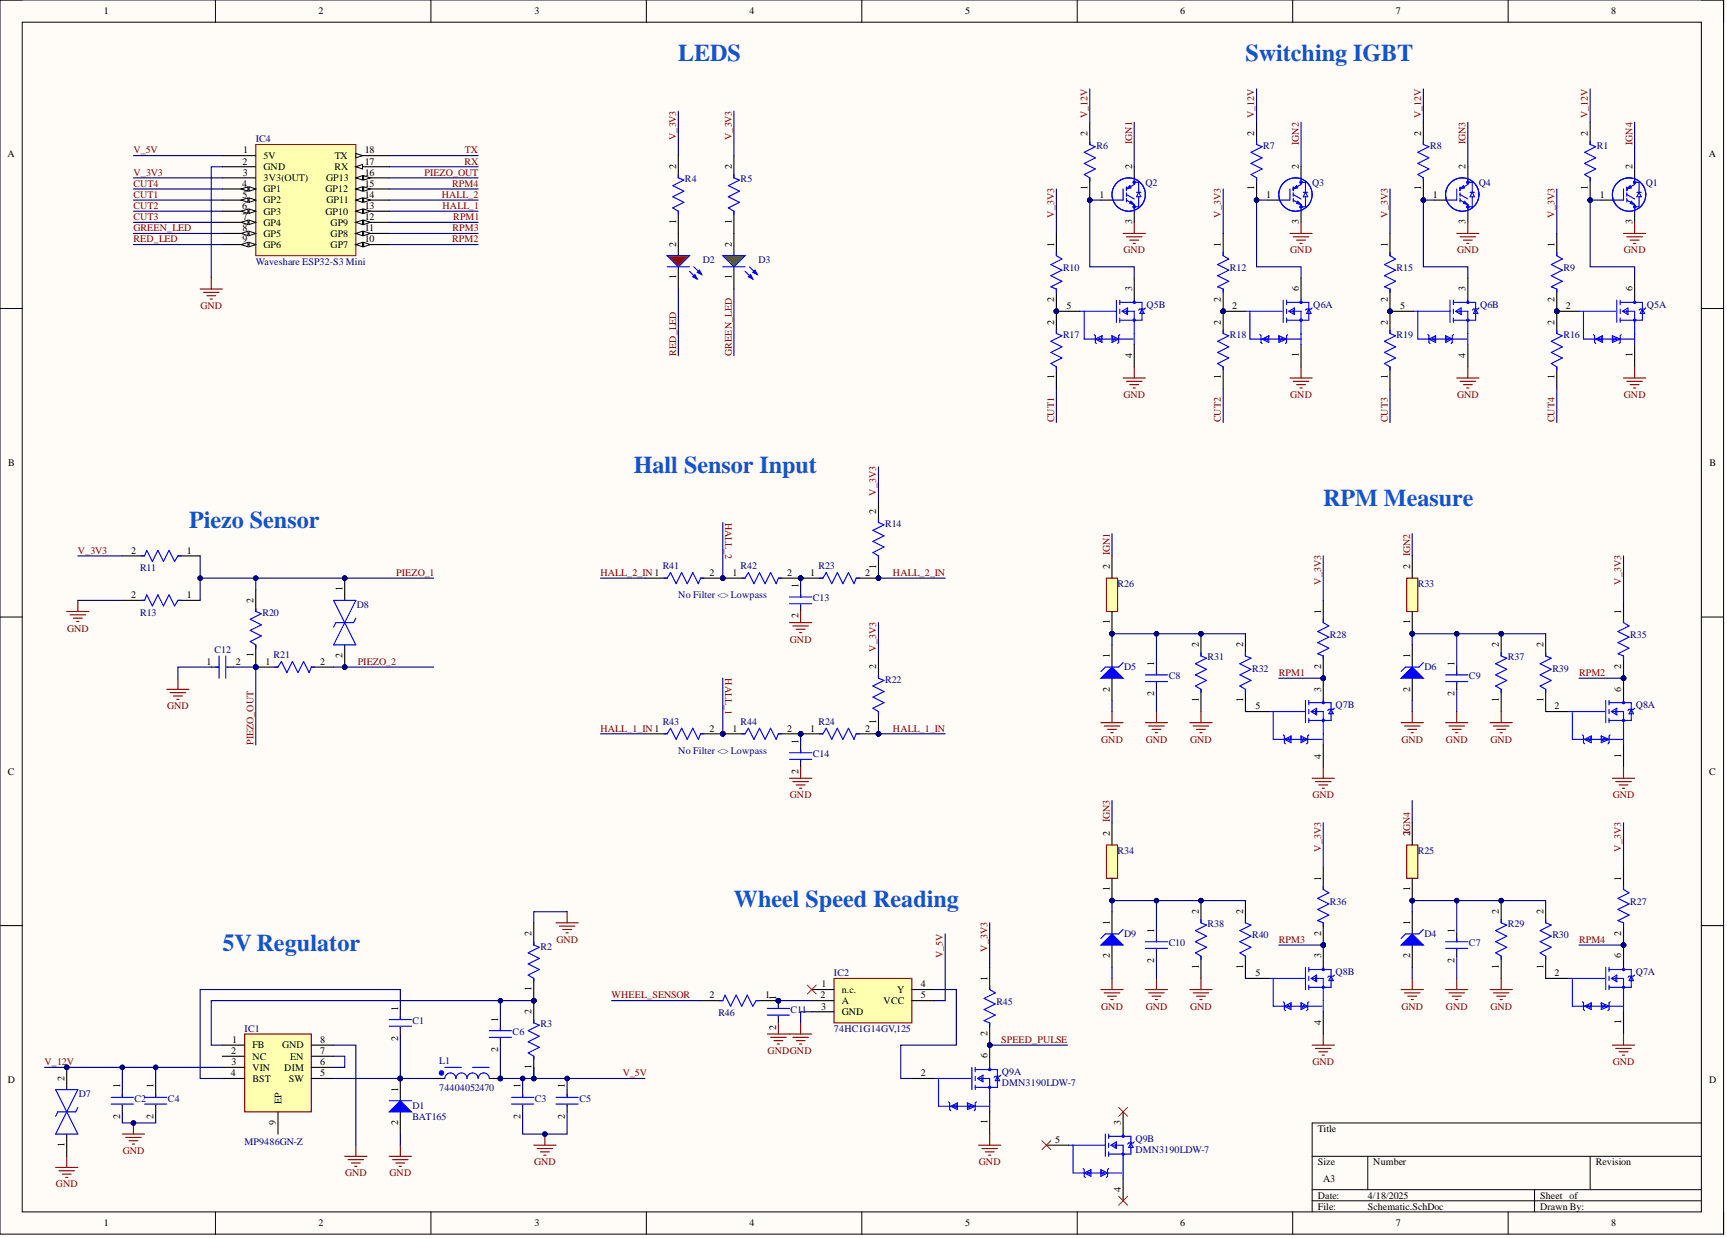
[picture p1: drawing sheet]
<svg xmlns="http://www.w3.org/2000/svg" width="393mm" height="282mm" viewBox="0 0 393 282" stroke-linecap="round" stroke-linejoin="round" font-family="sans-serif">
<defs><g id="words">
<g font-size="5.5" fill="#15c">
<text x="154.5" y="14">LEDS</text>
<text x="283.7" y="14">Switching IGBT</text>
<text x="144.4" y="107.7">Hall Sensor Input</text>
<text x="301.4" y="115.3">RPM Measure</text>
<text x="43.1" y="120.3">Piezo Sensor</text>
<text x="167.2" y="206.4">Wheel Speed Reading</text>
<text x="50.7" y="216.5">5V Regulator</text>
</g>
<g font-size="2.3">
<text x="23.6" y="3.3">1</text>
<text x="72.5" y="3.3">2</text>
<text x="121.7" y="3.3">3</text>
<text x="170.7" y="3.3">4</text>
<text x="219.8" y="3.3">5</text>
<text x="268.8" y="3.3">6</text>
<text x="317.9" y="3.3">7</text>
<text x="367" y="3.3">8</text>
<text x="1.7" y="35.9">A</text>
<text x="55.4" y="34.9">1</text>
<text x="83.1" y="34.9">18</text>
<text x="247.7" y="30.9" transform="rotate(-90 247.7 30.9)">2</text>
<text x="285.7" y="30.9" transform="rotate(-90 285.7 30.9)">2</text>
<text x="323.7" y="30.9" transform="rotate(-90 323.7 30.9)">2</text>
<text x="361.7" y="30.9" transform="rotate(-90 361.7 30.9)">2</text>
<text x="389.2" y="35.9">A</text>
<text x="55.2" y="37.5">2</text>
<text x="55.3" y="40">3</text>
<text x="60" y="36.2">5V</text>
<text x="60" y="38.7">GND</text>
<text x="60" y="41.3">3V3(OUT)</text>
<text x="74.3" y="41.3">GP13</text>
<text x="76.2" y="38.7">RX</text>
<text x="76.2" y="36.2">TX</text>
<text x="83.1" y="40">16</text>
<text x="83.1" y="37.5">17</text>
<text x="154" y="38.5" transform="rotate(-90 154 38.5)">2</text>
<text x="166.7" y="38.5" transform="rotate(-90 166.7 38.5)">2</text>
<text x="257.8" y="38.5" transform="rotate(-90 257.8 38.5)">2</text>
<text x="295.8" y="38.5" transform="rotate(-90 295.8 38.5)">2</text>
<text x="333.8" y="38.5" transform="rotate(-90 333.8 38.5)">2</text>
<text x="371.8" y="38.5" transform="rotate(-90 371.8 38.5)">2</text>
<text x="55.1" y="42.5">4</text>
<text x="55.1" y="47.6">6</text>
<text x="55.2" y="45.1">5</text>
<text x="60" y="43.8">GP1</text>
<text x="60" y="46.3">GP2</text>
<text x="74.1" y="43.8">GP12</text>
<text x="74.4" y="46.3">GP11</text>
<text x="83.1" y="47.6">13</text>
<text x="83.1" y="45.1">14</text>
<text x="83.1" y="42.5">15</text>
<text x="247.7" y="43.4" transform="rotate(-90 247.7 43.4)">1</text>
<text x="250.4" y="45.1">1</text>
<text x="285.7" y="43.4" transform="rotate(-90 285.7 43.4)">1</text>
<text x="288.4" y="45.1">1</text>
<text x="323.7" y="43.4" transform="rotate(-90 323.7 43.4)">1</text>
<text x="326.4" y="45.1">1</text>
<text x="361.7" y="43.4" transform="rotate(-90 361.7 43.4)">1</text>
<text x="364.4" y="45.1">1</text>
<text x="55.2" y="50.1">7</text>
<text x="55.2" y="52.6">8</text>
<text x="60" y="48.9">GP3</text>
<text x="60" y="51.4">GP4</text>
<text x="60" y="53.9">GP5</text>
<text x="74.1" y="48.9">GP10</text>
<text x="75.3" y="53.9">GP8</text>
<text x="75.3" y="51.4">GP9</text>
<text x="83.1" y="52.6">11</text>
<text x="83.1" y="50.1">12</text>
<text x="154" y="51" transform="rotate(-90 154 51)">1</text>
<text x="166.7" y="51" transform="rotate(-90 166.7 51)">1</text>
<text x="257.8" y="51" transform="rotate(-90 257.8 51)">3</text>
<text x="295.8" y="51" transform="rotate(-90 295.8 51)">3</text>
<text x="333.8" y="51" transform="rotate(-90 333.8 51)">3</text>
<text x="371.8" y="51" transform="rotate(-90 371.8 51)">3</text>
<text x="55.2" y="55.2">9</text>
<text x="60" y="56.4">GP6</text>
<text x="75.3" y="56.4">GP7</text>
<text x="83.1" y="55.2">10</text>
<text x="154" y="56.2" transform="rotate(-90 154 56.2)">2</text>
<text x="166.7" y="56.2" transform="rotate(-90 166.7 56.2)">2</text>
<text x="240.1" y="56.2" transform="rotate(-90 240.1 56.2)">1</text>
<text x="278.1" y="56.2" transform="rotate(-90 278.1 56.2)">1</text>
<text x="316.1" y="56.2" transform="rotate(-90 316.1 56.2)">1</text>
<text x="354.1" y="56.2" transform="rotate(-90 354.1 56.2)">1</text>
<text x="154" y="63.6" transform="rotate(-90 154 63.6)">1</text>
<text x="166.7" y="63.6" transform="rotate(-90 166.7 63.6)">1</text>
<text x="240.1" y="68.8" transform="rotate(-90 240.1 68.8)">2</text>
<text x="242.9" y="70.4">5</text>
<text x="257.8" y="66.3" transform="rotate(-90 257.8 66.3)">3</text>
<text x="278.1" y="68.8" transform="rotate(-90 278.1 68.8)">2</text>
<text x="280.6" y="70.4">2</text>
<text x="295.8" y="66.3" transform="rotate(-90 295.8 66.3)">6</text>
<text x="316.1" y="68.8" transform="rotate(-90 316.1 68.8)">2</text>
<text x="318.9" y="70.4">5</text>
<text x="333.8" y="66.3" transform="rotate(-90 333.8 66.3)">3</text>
<text x="354.1" y="68.8" transform="rotate(-90 354.1 68.8)">2</text>
<text x="356.6" y="70.4">2</text>
<text x="371.8" y="66.3" transform="rotate(-90 371.8 66.3)">6</text>
<text x="240.1" y="73.9" transform="rotate(-90 240.1 73.9)">2</text>
<text x="278.1" y="73.9" transform="rotate(-90 278.1 73.9)">2</text>
<text x="316.1" y="73.9" transform="rotate(-90 316.1 73.9)">2</text>
<text x="354.1" y="73.9" transform="rotate(-90 354.1 73.9)">2</text>
<text x="257.8" y="81.6" transform="rotate(-90 257.8 81.6)">4</text>
<text x="295.8" y="81.3" transform="rotate(-90 295.8 81.3)">1</text>
<text x="333.8" y="81.6" transform="rotate(-90 333.8 81.6)">4</text>
<text x="371.8" y="81.3" transform="rotate(-90 371.8 81.3)">1</text>
<text x="240.1" y="86.4" transform="rotate(-90 240.1 86.4)">1</text>
<text x="278.1" y="86.4" transform="rotate(-90 278.1 86.4)">1</text>
<text x="316.1" y="86.4" transform="rotate(-90 316.1 86.4)">1</text>
<text x="354.1" y="86.4" transform="rotate(-90 354.1 86.4)">1</text>
<text x="1.9" y="106.1">B</text>
<text x="389.4" y="106.1">B</text>
<text x="199.6" y="116.9" transform="rotate(-90 199.6 116.9)">2</text>
<text x="29.9" y="126.1">2</text>
<text x="42.5" y="126.1">1</text>
<text x="161.6" y="131.1">2</text>
<text x="166.8" y="131.1">1</text>
<text x="179.3" y="131.1">2</text>
<text x="184.6" y="131.1">1</text>
<text x="197" y="131.1">2</text>
<text x="199.6" y="129.4" transform="rotate(-90 199.6 129.4)">1</text>
<text x="252.8" y="129.6" transform="rotate(-90 252.8 129.6)">2</text>
<text x="321.1" y="129.6" transform="rotate(-90 321.1 129.6)">2</text>
<text x="29.9" y="136.2">2</text>
<text x="42.5" y="136.2">1</text>
<text x="57.7" y="137.2" transform="rotate(-90 57.7 137.2)">2</text>
<text x="78" y="134.7" transform="rotate(-90 78 134.7)">1</text>
<text x="181.8" y="133.9" transform="rotate(-90 181.8 133.9)">1</text>
<text x="181.8" y="140.7" transform="rotate(-90 181.8 140.7)">2</text>
<text x="252.8" y="142.1" transform="rotate(-90 252.8 142.1)">1</text>
<text x="300.9" y="139.7" transform="rotate(-90 300.9 139.7)">1</text>
<text x="321.1" y="142.1" transform="rotate(-90 321.1 142.1)">1</text>
<text x="369.3" y="139.7" transform="rotate(-90 369.3 139.7)">1</text>
<text x="57.7" y="149.7" transform="rotate(-90 57.7 149.7)">1</text>
<text x="78" y="149.9" transform="rotate(-90 78 149.9)">2</text>
<text x="252.8" y="149.9" transform="rotate(-90 252.8 149.9)">1</text>
<text x="273" y="147.3" transform="rotate(-90 273 147.3)">2</text>
<text x="283.2" y="147.3" transform="rotate(-90 283.2 147.3)">2</text>
<text x="321.1" y="149.9" transform="rotate(-90 321.1 149.9)">1</text>
<text x="341.4" y="147.3" transform="rotate(-90 341.4 147.3)">2</text>
<text x="351.5" y="147.3" transform="rotate(-90 351.5 147.3)">2</text>
<text x="47" y="151.4">1</text>
<text x="53.7" y="151.4">2</text>
<text x="60.4" y="151.4">1</text>
<text x="72.9" y="151.4">2</text>
<text x="199.6" y="152.4" transform="rotate(-90 199.6 152.4)">2</text>
<text x="262.9" y="151.6" transform="rotate(-90 262.9 151.6)">1</text>
<text x="300.9" y="152.4" transform="rotate(-90 300.9 152.4)">2</text>
<text x="331.3" y="151.6" transform="rotate(-90 331.3 151.6)">1</text>
<text x="369.3" y="152.4" transform="rotate(-90 369.3 152.4)">2</text>
<text x="252.8" y="157.5" transform="rotate(-90 252.8 157.5)">2</text>
<text x="262.9" y="158.5" transform="rotate(-90 262.9 158.5)">2</text>
<text x="273" y="159.8" transform="rotate(-90 273 159.8)">1</text>
<text x="283.2" y="159.8" transform="rotate(-90 283.2 159.8)">1</text>
<text x="285.9" y="161.5">5</text>
<text x="300.9" y="157.5" transform="rotate(-90 300.9 157.5)">3</text>
<text x="321.1" y="157.5" transform="rotate(-90 321.1 157.5)">2</text>
<text x="331.3" y="158.5" transform="rotate(-90 331.3 158.5)">2</text>
<text x="341.4" y="159.8" transform="rotate(-90 341.4 159.8)">1</text>
<text x="351.5" y="159.8" transform="rotate(-90 351.5 159.8)">1</text>
<text x="354.1" y="161.5">2</text>
<text x="369.3" y="157.5" transform="rotate(-90 369.3 157.5)">6</text>
<text x="161.6" y="166.6">2</text>
<text x="166.8" y="166.6">1</text>
<text x="179.3" y="166.6">2</text>
<text x="184.6" y="166.6">1</text>
<text x="197" y="166.6">2</text>
<text x="199.6" y="164.9" transform="rotate(-90 199.6 164.9)">1</text>
<text x="181.8" y="169.4" transform="rotate(-90 181.8 169.4)">1</text>
<text x="300.9" y="172.7" transform="rotate(-90 300.9 172.7)">4</text>
<text x="369.3" y="172.5" transform="rotate(-90 369.3 172.5)">1</text>
<text x="1.8" y="176.4">C</text>
<text x="181.8" y="176.2" transform="rotate(-90 181.8 176.2)">2</text>
<text x="389.3" y="176.4">C</text>
<text x="252.8" y="190.4" transform="rotate(-90 252.8 190.4)">2</text>
<text x="321.1" y="190.4" transform="rotate(-90 321.1 190.4)">2IGN4</text>
<text x="252.8" y="202.9" transform="rotate(-90 252.8 202.9)">1</text>
<text x="300.9" y="200.5" transform="rotate(-90 300.9 200.5)">1</text>
<text x="321.1" y="202.9" transform="rotate(-90 321.1 202.9)">1</text>
<text x="369.3" y="200.5" transform="rotate(-90 369.3 200.5)">1</text>
<text x="273" y="208.1" transform="rotate(-90 273 208.1)">2</text>
<text x="283.2" y="208.1" transform="rotate(-90 283.2 208.1)">2</text>
<text x="341.4" y="208.1" transform="rotate(-90 341.4 208.1)">2</text>
<text x="351.5" y="208.1" transform="rotate(-90 351.5 208.1)">2</text>
<text x="121.1" y="213.1" transform="rotate(-90 121.1 213.1)">2</text>
<text x="252.8" y="210.6" transform="rotate(-90 252.8 210.6)">1</text>
<text x="262.9" y="212.4" transform="rotate(-90 262.9 212.4)">1</text>
<text x="300.9" y="213.1" transform="rotate(-90 300.9 213.1)">2</text>
<text x="321.1" y="210.6" transform="rotate(-90 321.1 210.6)">1</text>
<text x="331.3" y="212.4" transform="rotate(-90 331.3 212.4)">1</text>
<text x="369.3" y="213.1" transform="rotate(-90 369.3 213.1)">2</text>
<text x="252.8" y="218.2" transform="rotate(-90 252.8 218.2)">2</text>
<text x="262.9" y="219.2" transform="rotate(-90 262.9 219.2)">2</text>
<text x="273" y="220.6" transform="rotate(-90 273 220.6)">1</text>
<text x="283.2" y="220.6" transform="rotate(-90 283.2 220.6)">1</text>
<text x="300.9" y="218.2" transform="rotate(-90 300.9 218.2)">3</text>
<text x="321.1" y="218.2" transform="rotate(-90 321.1 218.2)">2</text>
<text x="331.3" y="219.2" transform="rotate(-90 331.3 219.2)">2</text>
<text x="341.4" y="220.6" transform="rotate(-90 341.4 220.6)">1</text>
<text x="351.5" y="220.6" transform="rotate(-90 351.5 220.6)">1</text>
<text x="369.3" y="218.2" transform="rotate(-90 369.3 218.2)">6</text>
<text x="121.1" y="225.6" transform="rotate(-90 121.1 225.6)">1</text>
<text x="161.6" y="227.3">2</text>
<text x="174.3" y="227.3">1</text>
<text x="176.8" y="227.6" transform="rotate(-90 176.8 227.6)">1</text>
<text x="186.9" y="227.3">2</text>
<text x="187.1" y="224.8">1</text>
<text x="191.7" y="226.1">n.c.</text>
<text x="204.3" y="226.1">Y</text>
<text x="209.7" y="224.8">4</text>
<text x="209.7" y="227.3">5</text>
<text x="224.9" y="223.3" transform="rotate(-90 224.9 223.3)">1</text>
<text x="285.9" y="222.3">5</text>
<text x="354.1" y="222.3">2</text>
<text x="90.7" y="230.1" transform="rotate(-90 90.7 230.1)">1</text>
<text x="113.5" y="232.6" transform="rotate(-90 113.5 232.6)">1</text>
<text x="121.1" y="230.9" transform="rotate(-90 121.1 230.9)">2</text>
<text x="187" y="229.9">3</text>
<text x="191.7" y="228.6">A</text>
<text x="191.7" y="231.1">GND</text>
<text x="201.3" y="228.6">VCC</text>
<text x="300.9" y="233.5" transform="rotate(-90 300.9 233.5)">4</text>
<text x="369.3" y="233.2" transform="rotate(-90 369.3 233.2)">1</text>
<text x="52.7" y="240">2</text>
<text x="52.8" y="237.5">1</text>
<text x="57.5" y="238.7">FB</text>
<text x="64.2" y="238.7">GND</text>
<text x="72.9" y="237.5">8</text>
<text x="72.9" y="240">7</text>
<text x="90.7" y="236.9" transform="rotate(-90 90.7 236.9)">2</text>
<text x="113.5" y="239.5" transform="rotate(-90 113.5 239.5)">2</text>
<text x="176.8" y="234.4" transform="rotate(-90 176.8 234.4)">2</text>
<text x="224.9" y="235.9" transform="rotate(-90 224.9 235.9)">2</text>
<text x="52.6" y="245">4</text>
<text x="52.8" y="242.5">3</text>
<text x="57.5" y="241.2">NC</text>
<text x="57.5" y="243.8">VIN</text>
<text x="64.8" y="243.8">DIM</text>
<text x="66.1" y="241.2">EN</text>
<text x="72.9" y="242.5">6</text>
<text x="72.9" y="245">5</text>
<text x="121.1" y="243.4" transform="rotate(-90 121.1 243.4)">1</text>
<text x="209.7" y="245">2</text>
<text x="224.9" y="241" transform="rotate(-90 224.9 241)">6</text>
<text x="1.8" y="246.6">D</text>
<text x="14.7" y="246.1" transform="rotate(-90 14.7 246.1)">2</text>
<text x="27.4" y="247.8" transform="rotate(-90 27.4 247.8)">1</text>
<text x="35" y="247.8" transform="rotate(-90 35 247.8)">1</text>
<text x="57.5" y="246.3">BST</text>
<text x="64.1" y="251.4" transform="rotate(-90 64.1 251.4)">EP</text>
<text x="65.8" y="246.3">SW</text>
<text x="90.7" y="248.6" transform="rotate(-90 90.7 248.6)">1</text>
<text x="118.5" y="247.8" transform="rotate(-90 118.5 247.8)">1</text>
<text x="128.7" y="247.8" transform="rotate(-90 128.7 247.8)">1</text>
<text x="389.3" y="246.6">D</text>
<text x="27.4" y="254.7" transform="rotate(-90 27.4 254.7)">2</text>
<text x="35" y="254.7" transform="rotate(-90 35 254.7)">2</text>
<text x="62.8" y="256.2" transform="rotate(-90 62.8 256.2)">9</text>
<text x="90.7" y="256.2" transform="rotate(-90 90.7 256.2)">2</text>
<text x="118.5" y="254.7" transform="rotate(-90 118.5 254.7)">2</text>
<text x="128.7" y="254.7" transform="rotate(-90 128.7 254.7)">2</text>
<text x="224.9" y="256" transform="rotate(-90 224.9 256)">1</text>
<text x="255.3" y="256.2" transform="rotate(-90 255.3 256.2)">3</text>
<text x="300.1" y="257.7">Title</text>
<text x="14.7" y="261.1" transform="rotate(-90 14.7 261.1)">1</text>
<text x="240.4" y="260.2">5</text>
<text x="300.1" y="265.3">Size</text>
<text x="301.4" y="269.1">A3</text>
<text x="312.8" y="265.3">Number</text>
<text x="363.4" y="265.3">Revision</text>
<text x="255.3" y="271.5" transform="rotate(-90 255.3 271.5)">4</text>
<text x="300.1" y="272.9">Date:</text>
<text x="300.1" y="275.4">File:</text>
<text x="311.5" y="272.9">4/18/2025</text>
<text x="311.5" y="275.4">Schematic.SchDoc</text>
<text x="350.8" y="272.9">Sheet of</text>
<text x="350.8" y="275.4">Drawn By:</text>
<text x="23.6" y="279.2">1</text>
<text x="72.5" y="279.2">2</text>
<text x="121.7" y="279.2">3</text>
<text x="170.7" y="279.2">4</text>
<text x="219.8" y="279.2">5</text>
<text x="268.8" y="279.2">6</text>
<text x="317.9" y="279.2">7</text>
<text x="367" y="279.2">8</text>
</g>
<g font-size="2.3" fill="#800000">
<text x="247.7" y="26.9" transform="rotate(-90 247.7 26.9)">V_12V</text>
<text x="285.7" y="26.9" transform="rotate(-90 285.7 26.9)">V_12V</text>
<text x="323.7" y="26.9" transform="rotate(-90 323.7 26.9)">V_12V</text>
<text x="361.7" y="26.9" transform="rotate(-90 361.7 26.9)">V_12V</text>
<text x="30.4" y="34.9">V_5V</text>
<text x="105.9" y="34.9">TX</text>
<text x="154" y="31.9" transform="rotate(-90 154 31.9)">V_3V3</text>
<text x="166.7" y="31.9" transform="rotate(-90 166.7 31.9)">V_3V3</text>
<text x="257.8" y="32.7" transform="rotate(-90 257.8 32.7)">IGN1</text>
<text x="295.8" y="33" transform="rotate(-90 295.8 33)">IGN2</text>
<text x="333.8" y="32.8" transform="rotate(-90 333.8 32.8)">IGN3</text>
<text x="371.8" y="33" transform="rotate(-90 371.8 33)">IGN4</text>
<text x="30.4" y="40">V_3V3</text>
<text x="96.7" y="40">PIEZO_OUT</text>
<text x="105.8" y="37.5">RX</text>
<text x="30.4" y="45.1">CUT1</text>
<text x="30.4" y="47.6">CUT2</text>
<text x="30.4" y="42.5">CUT4</text>
<text x="100.6" y="45.1">HALL_2</text>
<text x="100.8" y="47.6">HALL_1</text>
<text x="103" y="42.5">RPM4</text>
<text x="30.4" y="52.6">GREEN_LED</text>
<text x="30.4" y="50.1">CUT3</text>
<text x="103.1" y="52.6">RPM3</text>
<text x="103.3" y="50.1">RPM1</text>
<text x="240.1" y="49.6" transform="rotate(-90 240.1 49.6)">V_3V3</text>
<text x="278.1" y="49.6" transform="rotate(-90 278.1 49.6)">V_3V3</text>
<text x="316.1" y="49.6" transform="rotate(-90 316.1 49.6)">V_3V3</text>
<text x="354.1" y="49.6" transform="rotate(-90 354.1 49.6)">V_3V3</text>
<text x="30.4" y="55.2">RED_LED</text>
<text x="103" y="55.2">RPM2</text>
<text x="255.9" y="57.7">GND</text>
<text x="293.9" y="57.7">GND</text>
<text x="331.9" y="57.7">GND</text>
<text x="369.9" y="57.7">GND</text>
<text x="45.7" y="70.4">GND</text>
<text x="154" y="81" transform="rotate(-90 154 81)">RED_LED</text>
<text x="166.7" y="81" transform="rotate(-90 166.7 81)">GREEN_LED</text>
<text x="255.9" y="90.6">GND</text>
<text x="293.9" y="90.6">GND</text>
<text x="331.9" y="90.6">GND</text>
<text x="369.9" y="90.6">GND</text>
<text x="240.1" y="96.2" transform="rotate(-90 240.1 96.2)">CUT1</text>
<text x="278.1" y="96.2" transform="rotate(-90 278.1 96.2)">CUT2</text>
<text x="316.1" y="96.2" transform="rotate(-90 316.1 96.2)">CUT3</text>
<text x="354.1" y="96.2" transform="rotate(-90 354.1 96.2)">CUT4</text>
<text x="199.6" y="112.9" transform="rotate(-90 199.6 112.9)">V_3V3</text>
<text x="165.1" y="119" transform="rotate(90 165.1 119)">HALL_2</text>
<text x="17.7" y="126.1">V_3V3</text>
<text x="90.2" y="131.1">PIEZO_1</text>
<text x="136.8" y="131.1">HALL_2_IN 1</text>
<text x="203.4" y="131.1">HALL_2_IN</text>
<text x="252.8" y="126.4" transform="rotate(-90 252.8 126.4)">IGN1</text>
<text x="321.1" y="126.7" transform="rotate(-90 321.1 126.7)">IGN2</text>
<text x="300.9" y="133.2" transform="rotate(-90 300.9 133.2)">V_3V3</text>
<text x="369.3" y="133.2" transform="rotate(-90 369.3 133.2)">V_3V3</text>
<text x="15.3" y="143.8">GND</text>
<text x="179.9" y="146.3">GND</text>
<text x="199.6" y="148.3" transform="rotate(-90 199.6 148.3)">V_3V3</text>
<text x="81.5" y="151.4">PIEZO_2</text>
<text x="165.1" y="154.4" transform="rotate(90 165.1 154.4)">HALL_1</text>
<text x="291.3" y="153.9">RPM1</text>
<text x="359.6" y="153.9">RPM2</text>
<text x="38.1" y="161.5">GND</text>
<text x="136.8" y="166.6">HALL_1_IN 1</text>
<text x="203.4" y="166.6">HALL_1_IN</text>
<text x="57.7" y="169.6" transform="rotate(-90 57.7 169.6)">PIEZO_OUT</text>
<text x="250.8" y="169.1">GND</text>
<text x="261" y="169.1">GND</text>
<text x="271.1" y="169.1">GND</text>
<text x="319.2" y="169.1">GND</text>
<text x="329.3" y="169.1">GND</text>
<text x="339.5" y="169.1">GND</text>
<text x="179.9" y="181.8">GND</text>
<text x="298.9" y="181.8">GND</text>
<text x="367.3" y="181.8">GND</text>
<text x="252.8" y="187.2" transform="rotate(-90 252.8 187.2)">IGN3</text>
<text x="300.9" y="193.9" transform="rotate(-90 300.9 193.9)">V_3V3</text>
<text x="369.3" y="193.9" transform="rotate(-90 369.3 193.9)">V_3V3</text>
<text x="126.7" y="214.7">GND</text>
<text x="291.3" y="214.7">RPM3</text>
<text x="359.6" y="214.7">RPM4</text>
<text x="214.8" y="218.2" transform="rotate(-90 214.8 218.2)">V_5V</text>
<text x="224.9" y="216.7" transform="rotate(-90 224.9 216.7)">V_3V3</text>
<text x="139.3" y="227.3">WHEEL_SENSOR</text>
<text x="250.8" y="229.9">GND</text>
<text x="261" y="229.9">GND</text>
<text x="271.1" y="229.9">GND</text>
<text x="319.2" y="229.9">GND</text>
<text x="329.3" y="229.9">GND</text>
<text x="339.5" y="229.9">GND</text>
<text x="174.8" y="240">GNDGND</text>
<text x="228" y="237.5">SPEED_PULSE</text>
<text x="10.1" y="242.5">V_12V</text>
<text x="141.8" y="245">V_5V</text>
<text x="298.9" y="242.5">GND</text>
<text x="367.3" y="242.5">GND</text>
<text x="27.9" y="262.8">GND</text>
<text x="78.6" y="267.8">GND</text>
<text x="88.7" y="267.8">GND</text>
<text x="121.7" y="265.3">GND</text>
<text x="223" y="265.3">GND</text>
<text x="12.7" y="270.4">GND</text>
</g>
<g font-size="2.3" fill="#000080">
<text x="58.3" y="32.4">IC4</text>
<text x="249.7" y="33.9">R6</text>
<text x="287.7" y="33.9">R7</text>
<text x="325.7" y="33.9">R8</text>
<text x="363.7" y="33.9">R1</text>
<text x="156" y="41.5">R4</text>
<text x="168.7" y="41.5">R5</text>
<text x="260.9" y="42.3">Q2</text>
<text x="298.9" y="42.3">Q3</text>
<text x="336.9" y="42.3">Q4</text>
<text x="374.8" y="42.3">Q1</text>
<text x="160.1" y="60">D2</text>
<text x="172.7" y="60">D3</text>
<text x="58.3" y="60.2">Waveshare ESP32-S3 Mini</text>
<text x="242.1" y="61.8">R10</text>
<text x="280.1" y="61.8">R12</text>
<text x="318.1" y="61.8">R15</text>
<text x="356.1" y="61.8">R9</text>
<text x="261.1" y="70.1">Q5B</text>
<text x="299.1" y="70.1">Q6A</text>
<text x="337.1" y="70.1">Q6B</text>
<text x="375.1" y="70.1">Q5A</text>
<text x="242.1" y="77">R17</text>
<text x="280.1" y="77">R18</text>
<text x="318.1" y="77">R19</text>
<text x="356.1" y="77">R16</text>
<text x="201.6" y="120">R14</text>
<text x="31.9" y="130.1">R11</text>
<text x="150.9" y="129.6">R41</text>
<text x="168.7" y="129.6">R42</text>
<text x="186.4" y="129.6">R23</text>
<text x="154.5" y="136.2">No Filter &lt;&gt; Lowpass</text>
<text x="185.1" y="136.9">C13</text>
<text x="254.5" y="133.7">R26</text>
<text x="322.9" y="133.7">R33</text>
<text x="31.9" y="140.2">R13</text>
<text x="59.8" y="140.2">R20</text>
<text x="81.3" y="138.5">D8</text>
<text x="48.9" y="148.6">C12</text>
<text x="62.3" y="149.9">R21</text>
<text x="302.9" y="145.3">R28</text>
<text x="371.3" y="145.3">R35</text>
<text x="201.6" y="155.4">R22</text>
<text x="256.1" y="152.6">D5</text>
<text x="266.2" y="154.7">C8</text>
<text x="275.1" y="150.4">R31</text>
<text x="285.2" y="152.9">R32</text>
<text x="324.4" y="152.6">D6</text>
<text x="334.6" y="154.7">C9</text>
<text x="343.4" y="150.4">R37</text>
<text x="353.6" y="152.9">R39</text>
<text x="304.2" y="161.3">Q7B</text>
<text x="372.6" y="161.3">Q8A</text>
<text x="150.9" y="165">R43</text>
<text x="168.7" y="165">R44</text>
<text x="186.4" y="165">R24</text>
<text x="154.5" y="171.6">No Filter &lt;&gt; Lowpass</text>
<text x="185.1" y="172.4">C14</text>
<text x="254.5" y="194.4">R34</text>
<text x="322.9" y="194.4">R25</text>
<text x="302.9" y="206.1">R36</text>
<text x="371.3" y="206.1">R27</text>
<text x="256.1" y="213.4">D9</text>
<text x="266.2" y="215.4">C10</text>
<text x="275.1" y="211.1">R38</text>
<text x="285.2" y="213.7">R40</text>
<text x="324.4" y="213.4">D4</text>
<text x="334.6" y="215.4">C7</text>
<text x="343.4" y="211.1">R29</text>
<text x="353.6" y="213.7">R30</text>
<text x="123.1" y="216.2">R2</text>
<text x="190" y="222.3">IC2</text>
<text x="304.2" y="222">Q8B</text>
<text x="372.6" y="222">Q7A</text>
<text x="94" y="233.1">C1</text>
<text x="123.1" y="233.9">R3</text>
<text x="163.6" y="231.4">R46</text>
<text x="180.1" y="230.6">C1</text>
<text x="182.6" y="230.6">1</text>
<text x="226.9" y="228.8">R45</text>
<text x="55.7" y="234.9">IC1</text>
<text x="116.8" y="235.7">C6</text>
<text x="190" y="234.9">74HC1G14GV,125</text>
<text x="100" y="242.3">L1</text>
<text x="228.2" y="244.8">Q9A</text>
<text x="18" y="249.9">D7</text>
<text x="30.6" y="250.9">C2</text>
<text x="38.2" y="250.9">C4</text>
<text x="100" y="248.3">74404052470</text>
<text x="121.8" y="250.9">C3</text>
<text x="132" y="250.9">C5</text>
<text x="228.2" y="247.3">DMN3190LDW-7</text>
<text x="94" y="252.4">D1</text>
<text x="94" y="254.9">BAT165</text>
<text x="55.7" y="260.7">MP9486GN-Z</text>
<text x="258.6" y="260">Q9B</text>
<text x="258.6" y="262.5">DMN3190LDW-7</text>
</g>
</g></defs>
<path d="M0 0h392.6v281h-392.6z" fill-rule="evenodd" fill="#fffcf8"/>
<path d="M0 0h392.6v281h-392.6z" fill="none" stroke="#000" stroke-width=".23"/>
<path d="M5.1 5.1h382.4v270.8h-382.4z" fill-rule="evenodd" fill="#fffcf8"/>
<g fill="none" stroke="#000" stroke-width=".23">
<path d="M0 0h5.1M49.1 0v5.1M98.1 0v5.1M147.2 0v5.1M196.3 0v5.1M245.4 0v5.1M294.4 0v5.1M343.5 0v5.1M387.5 0h5.1v5.1M5.1 5.1h382.4v270.8h-382.4zM0 70.2h5.1M387.5 70.2h5.1"/>
<path d="M0 140.5h5.1M387.5 140.5h5.1M0 210.7h5.1M387.5 210.7h5.1M387.5 255.7h-88.6v20.2M49.1 275.9v5.1M98.1 275.9v5.1M147.2 275.9v5.1M196.3 275.9v5.1M245.4 275.9v5.1M294.4 275.9v5.1M298.9 263.3h88.6"/>
<path d="M298.9 270.9h88.6M298.9 273.4h88.6M311.5 263.3v7.6M343.5 275.9v5.1M349.5 270.9v5M362.2 263.3v7.6M392.6 275.9v5.1"/>
</g>
<circle cx="114" cy="245.6" r=".51" fill="#000080"/>
<circle cx="114" cy="245.6" r=".51" fill="none" stroke="#000080" stroke-width=".23"/>
<path d="M98.8 245.6h2.5M111.4 245.6h2.6" fill="none" stroke="#000" stroke-width=".25"/>
<circle cx="114" cy="245.6" r=".51" fill="#000080"/>
<circle cx="114" cy="245.6" r=".51" fill="none" stroke="#000080" stroke-width=".23"/>
<path d="M101.3 245.6a1.27 1.27 0 0 1 1.3-1.3 1.27 1.27 0 0 1 1.2 1.3 1.27 1.27 0 0 1 1.3-1.3 1.27 1.27 0 0 1 1.3 1.3 1.27 1.27 0 0 1 1.2-1.3 1.27 1.27 0 0 1 1.3 1.3 1.27 1.27 0 0 1 1.3-1.3 1.27 1.27 0 0 1 1.2 1.3" fill="none" stroke="#00f" stroke-width=".25"/>
<circle cx="100.5" cy="244.3" r=".51" fill="#00f"/>
<circle cx="100.5" cy="244.3" r=".51" fill="none" stroke="#00f" stroke-width=".23"/>
<path d="M101.3 243h3.8M107.6 243h3.8" fill="none" stroke="#00f" stroke-width=".25"/>
<path d="M55.7 235.4h15.2v17.7h-15.2z" fill-rule="evenodd" fill="#ffffb0"/>
<path d="M55.7 235.4h15.2v17.7h-15.2z" fill="none" stroke="#800000" stroke-width=".25"/>
<path d="M50.7 238h5M70.9 238h5.1M50.7 240.5h5M50.7 243h5M50.7 245.6h5M63.3 253.1v5.1M70.9 240.5h5.1M70.9 243h5.1M70.9 245.6h5.1" fill="none" stroke="#000" stroke-width=".25"/>
<circle cx="91.2" cy="245.6" r=".51" fill="#000080"/>
<circle cx="91.2" cy="245.6" r=".51" fill="none" stroke="#000080" stroke-width=".23"/>
<path d="M91.2 245.6v5" fill="none" stroke="#000" stroke-width=".25"/>
<circle cx="91.2" cy="245.6" r=".51" fill="#000080"/>
<circle cx="91.2" cy="245.6" r=".51" fill="none" stroke="#000080" stroke-width=".23"/>
<path d="M91.2 253.1v5.1" fill="none" stroke="#000" stroke-width=".25"/>
<path d="M88.6 253.1l2.6-2.5 2.5 2.5z" fill="#00f"/>
<path d="M32.9 249.9h5.1M32.9 251.4h5.1M35.5 249.1v.8M35.5 251.6v.3M88.6 253.1l2.6-2.5 2.5 2.5zM88.6 250.6h5.1" fill="none" stroke="#00f" stroke-width=".25"/>
<path d="M35.5 248.1v1.8M35.5 251.6v1.5" fill="none" stroke="#000" stroke-width=".25"/>
<circle cx="121.6" cy="227.8" r=".51" fill="#000080"/>
<circle cx="121.6" cy="227.8" r=".51" fill="none" stroke="#000080" stroke-width=".23"/>
<path d="M121.6 222.8v5" fill="none" stroke="#000" stroke-width=".25"/>
<circle cx="121.6" cy="227.8" r=".51" fill="#000080"/>
<circle cx="121.6" cy="227.8" r=".51" fill="none" stroke="#000080" stroke-width=".23"/>
<path d="M121.6 210.1v5.1" fill="none" stroke="#000" stroke-width=".25"/>
<path d="M121.6 214.4v.8l1.2 .5-2.5 1.2 2.5 1.3-2.5 1.3 2.5 1.2-2.5 1.3 1.3 .8v.7" fill="none" stroke="#00f" stroke-width=".25"/>
<path d="M27.9 258.2h5M28.6 259h3.6M29.4 259.7h2M30.4 255.7v2.5M30.1 260.5h.5M78.5 263.3h5.1M79.3 264h3.5M80 264.8h2.1M80.8 265.6h.5M81 260.7v2.6" fill="none" stroke="#800000" stroke-width=".25"/>
<circle cx="30.4" cy="255.7" r=".51" fill="#000080"/>
<circle cx="30.4" cy="255.7" r=".51" fill="none" stroke="#000080" stroke-width=".23"/>
<g fill="none" stroke="#800000" stroke-width=".25">
<path d="M126.6 210.1h5.1M127.4 210.9h3.5M128.2 211.6h2M128.9 212.4h.5M129.2 207.6v2.5M124.1 258.2v2.5M88.6 263.3h5.1M89.4 264h3.6M90.2 264.8h2M90.9 265.6h.5M91.2 260.7v2.6M121.6 260.7h5"/>
<path d="M122.3 261.5h3.6M123.1 262.3h2M123.8 263h.6"/>
</g>
<path d="M129.2 248.1v1.8M129.2 251.6v1.5" fill="none" stroke="#000" stroke-width=".25"/>
<path d="M126.6 249.9h5.1M126.6 251.4h5.1M129.2 249.1v.8M129.2 251.6v.3" fill="none" stroke="#00f" stroke-width=".25"/>
<circle cx="124.1" cy="258.2" r=".51" fill="#000080"/>
<circle cx="124.1" cy="258.2" r=".51" fill="none" stroke="#000080" stroke-width=".23"/>
<path d="M154.5 53.2v5M154.5 60.7v5.1M91.2 230.4v1.7M91.2 233.9v1.5M114 232.9v1.8M114 236.4v1.6M27.9 248.1v1.8M27.9 251.6v1.5M119 248.1v1.8M119 251.6v1.5" fill="none" stroke="#000" stroke-width=".25"/>
<g fill="none" stroke="#00f" stroke-width=".25">
<path d="M88.6 232.1h5.1M88.6 233.7h5.1M91.2 231.4v.7M91.2 233.9v.3M111.4 234.7h5.1M111.4 236.2h5.1M114 233.9v.8M114 236.4v.3M25.3 249.9h5.1M25.3 251.4h5.1M27.9 249.1v.8M27.9 251.6v.3"/>
<path d="M116.5 249.9h5.1M116.5 251.4h5.1M119 249.1v.8M119 251.6v.3"/>
</g>
<path d="M152 58.2h5l-2.5 2.5z" fill="#f00"/>
<path d="M152 58.2h5l-2.5 2.5zM157 61.8l1.8 1.7M158 60.7l1.8 1.8" fill="none" stroke="#00f" stroke-width=".25"/>
<path d="M157.8 63l.5-.5 .5 1z" fill="#00f"/>
<path d="M157.8 63l.5-.5 .5 1z" fill="none" stroke="#00f" stroke-width=".25"/>
<path d="M158.8 62l.5-.5 .5 1z" fill="#00f"/>
<path d="M152 60.7h5M158.8 62l.5-.5 .5 1z" fill="none" stroke="#00f" stroke-width=".25"/>
<path d="M167.2 53.2v5M167.2 60.7v5.1" fill="none" stroke="#000" stroke-width=".25"/>
<path d="M164.6 58.2h5.1l-2.5 2.5z" fill="#0f0"/>
<path d="M164.6 58.2h5.1l-2.5 2.5zM169.7 61.8l1.8 1.7M170.7 60.7l1.8 1.8" fill="none" stroke="#00f" stroke-width=".25"/>
<path d="M170.5 63l.5-.5 .5 1z" fill="#00f"/>
<path d="M170.5 63l.5-.5 .5 1z" fill="none" stroke="#00f" stroke-width=".25"/>
<path d="M171.5 62l.5-.5 .5 1z" fill="#00f"/>
<path d="M164.6 60.7h5.1M171.5 62l.5-.5 .5 1zM32.2 126.6h.7l.5-1.3 1.3 2.5 1.3-2.5 1.2 2.5 1.3-2.5 1.3 2.5 .7-1.2h.8M32.2 136.7h.7l.5-1.3 1.3 2.6 1.3-2.6 1.2 2.6 1.3-2.6 1.3 2.6 .7-1.3h.8" fill="none" stroke="#00f" stroke-width=".25"/>
<path d="M27.9 126.6h5M27.9 136.7h5M40.5 126.6h5.1M40.5 136.7h5.1" fill="none" stroke="#000" stroke-width=".25"/>
<path d="M15.2 139.2h5.1M16 140h3.5M17.7 136.7v2.5M16.7 140.7h2M17.5 141.5h.5M12.7 265.8h5M13.4 266.6h3.6M14.2 267.3h2M14.9 268.1h.5M15.2 263.3v2.5" fill="none" stroke="#800000" stroke-width=".25"/>
<circle cx="121.6" cy="245.6" r=".51" fill="#000080"/>
<circle cx="121.6" cy="245.6" r=".51" fill="none" stroke="#000080" stroke-width=".23"/>
<circle cx="121.6" cy="227.8" r=".51" fill="#000080"/>
<circle cx="121.6" cy="227.8" r=".51" fill="none" stroke="#000080" stroke-width=".23"/>
<path d="M121.6 240.5v5.1" fill="none" stroke="#000" stroke-width=".25"/>
<circle cx="121.6" cy="245.6" r=".51" fill="#000080"/>
<circle cx="121.6" cy="245.6" r=".51" fill="none" stroke="#000080" stroke-width=".23"/>
<path d="M121.6 227.8v5.1" fill="none" stroke="#000" stroke-width=".25"/>
<circle cx="121.6" cy="227.8" r=".51" fill="#000080"/>
<circle cx="121.6" cy="227.8" r=".51" fill="none" stroke="#000080" stroke-width=".23"/>
<path d="M121.6 232.1v.8l1.2 .5-2.5 1.3 2.5 1.2-2.5 1.3 2.5 1.3-2.5 1.2 1.3 .8v.7" fill="none" stroke="#00f" stroke-width=".25"/>
<path d="M58.3 32.9h22.7v25.3h-22.7z" fill-rule="evenodd" fill="#ffffb0"/>
<path d="M58.3 32.9h22.7v25.3h-22.7z" fill="none" stroke="#800000" stroke-width=".23"/>
<path d="M50.7 35.4h7.6M50.7 38h7.6M50.7 40.5h7.6M50.7 43h7.6" fill="none" stroke="#000" stroke-width=".25"/>
<path d="M56.7 42.5l1.6 .5-1.6 .5z" fill="#f8fcff"/>
<path d="M56.7 42.5l1.6 .5-1.6 .5z" fill="none" stroke="#000" stroke-width=".23"/>
<path d="M55 43l1.5-.5v1z" fill="#f8fcff"/>
<path d="M55 43l1.5-.5v1z" fill="none" stroke="#000" stroke-width=".23"/>
<path d="M50.7 45.6h7.6" fill="none" stroke="#000" stroke-width=".25"/>
<path d="M56.7 45.1l1.6 .5-1.6 .5z" fill="#f8fcff"/>
<path d="M56.7 45.1l1.6 .5-1.6 .5z" fill="none" stroke="#000" stroke-width=".23"/>
<path d="M55 45.6l1.5-.5v1z" fill="#f8fcff"/>
<path d="M55 45.6l1.5-.5v1z" fill="none" stroke="#000" stroke-width=".23"/>
<path d="M50.7 48.1h7.6" fill="none" stroke="#000" stroke-width=".25"/>
<path d="M56.7 47.6l1.6 .5-1.6 .5z" fill="#f8fcff"/>
<path d="M56.7 47.6l1.6 .5-1.6 .5z" fill="none" stroke="#000" stroke-width=".23"/>
<path d="M55 48.1l1.5-.5v1z" fill="#f8fcff"/>
<path d="M55 48.1l1.5-.5v1z" fill="none" stroke="#000" stroke-width=".23"/>
<path d="M50.7 50.6h7.6" fill="none" stroke="#000" stroke-width=".25"/>
<path d="M56.7 50.1l1.6 .5-1.6 .5z" fill="#f8fcff"/>
<path d="M56.7 50.1l1.6 .5-1.6 .5z" fill="none" stroke="#000" stroke-width=".23"/>
<path d="M55 50.6l1.5-.5v1z" fill="#f8fcff"/>
<path d="M55 50.6l1.5-.5v1z" fill="none" stroke="#000" stroke-width=".23"/>
<path d="M50.7 53.2h7.6" fill="none" stroke="#000" stroke-width=".25"/>
<path d="M56.7 52.6l1.6 .6-1.6 .5z" fill="#f8fcff"/>
<path d="M56.7 52.6l1.6 .6-1.6 .5z" fill="none" stroke="#000" stroke-width=".23"/>
<path d="M55 53.2l1.5-.6v1.1z" fill="#f8fcff"/>
<path d="M55 53.2l1.5-.6v1.1z" fill="none" stroke="#000" stroke-width=".23"/>
<path d="M50.7 55.7h7.6" fill="none" stroke="#000" stroke-width=".25"/>
<path d="M56.7 55.2l1.6 .5-1.6 .5z" fill="#f8fcff"/>
<path d="M56.7 55.2l1.6 .5-1.6 .5z" fill="none" stroke="#000" stroke-width=".23"/>
<path d="M55 55.7l1.5-.5v1z" fill="#f8fcff"/>
<path d="M55 55.7l1.5-.5v1z" fill="none" stroke="#000" stroke-width=".23"/>
<path d="M81 55.7h7.6" fill="none" stroke="#000" stroke-width=".25"/>
<path d="M81 55.7l1.6-.5v1z" fill="#f8fcff"/>
<path d="M81 55.7l1.6-.5v1z" fill="none" stroke="#000" stroke-width=".23"/>
<path d="M82.8 55.2l1.5 .5-1.5 .5z" fill="#f8fcff"/>
<path d="M82.8 55.2l1.5 .5-1.5 .5z" fill="none" stroke="#000" stroke-width=".23"/>
<path d="M81 53.2h7.6" fill="none" stroke="#000" stroke-width=".25"/>
<path d="M81 53.2l1.6-.6v1.1z" fill="#f8fcff"/>
<path d="M81 53.2l1.6-.6v1.1z" fill="none" stroke="#000" stroke-width=".23"/>
<path d="M82.8 52.6l1.5 .6-1.5 .5z" fill="#f8fcff"/>
<path d="M82.8 52.6l1.5 .6-1.5 .5z" fill="none" stroke="#000" stroke-width=".23"/>
<path d="M81 50.6h7.6" fill="none" stroke="#000" stroke-width=".25"/>
<path d="M81 50.6l1.6-.5v1z" fill="#f8fcff"/>
<path d="M81 50.6l1.6-.5v1z" fill="none" stroke="#000" stroke-width=".23"/>
<path d="M82.8 50.1l1.5 .5-1.5 .5z" fill="#f8fcff"/>
<path d="M82.8 50.1l1.5 .5-1.5 .5z" fill="none" stroke="#000" stroke-width=".23"/>
<path d="M81 48.1h7.6" fill="none" stroke="#000" stroke-width=".25"/>
<path d="M81 48.1l1.6-.5v1z" fill="#f8fcff"/>
<path d="M81 48.1l1.6-.5v1z" fill="none" stroke="#000" stroke-width=".23"/>
<path d="M82.8 47.6l1.5 .5-1.5 .5z" fill="#f8fcff"/>
<path d="M82.8 47.6l1.5 .5-1.5 .5z" fill="none" stroke="#000" stroke-width=".23"/>
<path d="M81 45.6h7.6" fill="none" stroke="#000" stroke-width=".25"/>
<path d="M81 45.6l1.6-.5v1z" fill="#f8fcff"/>
<path d="M81 45.6l1.6-.5v1z" fill="none" stroke="#000" stroke-width=".23"/>
<path d="M82.8 45.1l1.5 .5-1.5 .5z" fill="#f8fcff"/>
<path d="M82.8 45.1l1.5 .5-1.5 .5z" fill="none" stroke="#000" stroke-width=".23"/>
<path d="M81 43h7.6" fill="none" stroke="#000" stroke-width=".25"/>
<path d="M81 43l1.6-.5v1z" fill="#f8fcff"/>
<path d="M81 43l1.6-.5v1z" fill="none" stroke="#000" stroke-width=".23"/>
<path d="M82.8 42.5l1.5 .5-1.5 .5z" fill="#f8fcff"/>
<path d="M82.8 42.5l1.5 .5-1.5 .5z" fill="none" stroke="#000" stroke-width=".23"/>
<path d="M81 40.5h7.6" fill="none" stroke="#000" stroke-width=".25"/>
<path d="M81 40.5l1.6-.5v1z" fill="#f8fcff"/>
<path d="M81 40.5l1.6-.5v1z" fill="none" stroke="#000" stroke-width=".23"/>
<path d="M82.8 40l1.5 .5-1.5 .5z" fill="#f8fcff"/>
<path d="M82.8 40l1.5 .5-1.5 .5z" fill="none" stroke="#000" stroke-width=".23"/>
<path d="M81 38h7.6" fill="none" stroke="#000" stroke-width=".25"/>
<path d="M81 38l1.6-.5v1z" fill="#f8fcff"/>
<path d="M81 38l1.6-.5v1z" fill="none" stroke="#000" stroke-width=".23"/>
<path d="M81 35.4h7.6" fill="none" stroke="#000" stroke-width=".25"/>
<path d="M81 34.9l1.6 .5-1.6 .5z" fill="#f8fcff"/>
<path d="M81 34.9l1.6 .5-1.6 .5z" fill="none" stroke="#000" stroke-width=".23"/>
<path d="M45.6 65.8h5.1M46.3 66.6h3.6M47.1 67.3h2M47.9 68.1h.5M48.1 63.3v2.5" fill="none" stroke="#800000" stroke-width=".25"/>
<circle cx="58.3" cy="151.9" r=".51" fill="#000080"/>
<circle cx="58.3" cy="151.9" r=".51" fill="none" stroke="#000080" stroke-width=".23"/>
<path d="M58.3 151.9h5" fill="none" stroke="#000" stroke-width=".25"/>
<circle cx="58.3" cy="151.9" r=".51" fill="#000080"/>
<circle cx="58.3" cy="151.9" r=".51" fill="none" stroke="#000080" stroke-width=".23"/>
<path d="M70.9 151.9h5.1" fill="none" stroke="#000" stroke-width=".25"/>
<path d="M62.6 151.9h.7l.8-1.3 1.2 2.5 1.3-2.5 1.3 2.5 1.2-2.5 1.3 2.5 .5-1.2h.8" fill="none" stroke="#00f" stroke-width=".25"/>
<circle cx="58.3" cy="151.9" r=".51" fill="#000080"/>
<circle cx="58.3" cy="151.9" r=".51" fill="none" stroke="#000080" stroke-width=".23"/>
<path d="M58.3 146.8v5.1" fill="none" stroke="#000" stroke-width=".25"/>
<circle cx="58.3" cy="151.9" r=".51" fill="#000080"/>
<circle cx="58.3" cy="151.9" r=".51" fill="none" stroke="#000080" stroke-width=".23"/>
<path d="M154.5 35.4v5.1M167.2 35.4v5.1M154.5 48.1v5.1M167.2 48.1v5.1M58.3 134.2v5M48.1 151.9h1.8M51.7 151.9h1.5" fill="none" stroke="#000" stroke-width=".25"/>
<path d="M154.5 39.7v.8l1.3 .5-2.6 1.3 2.6 1.2-2.6 1.3 2.6 1.3-2.6 1.2 1.3 .8v.8M167.2 39.7v.8l1.2 .5-2.5 1.3 2.5 1.2-2.5 1.3 2.5 1.3-2.5 1.2 1.3 .8v.8M58.3 138.5v.7l1.2 .5-2.5 1.3 2.5 1.3-2.5 1.2 2.5 1.3-2.5 1.3 1.3 .7v.8M49.1 151.9h.8M49.9 149.4v5M51.4 149.4v5M51.7 151.9h.2" fill="none" stroke="#00f" stroke-width=".25"/>
<path d="M38 156.9h5.1M38.8 157.7h3.5M39.5 158.5h2M40.3 159.2h.5M40.5 154.4v2.5" fill="none" stroke="#800000" stroke-width=".25"/>
<circle cx="200.1" cy="167.1" r=".51" fill="#000080"/>
<circle cx="200.1" cy="167.1" r=".51" fill="none" stroke="#000080" stroke-width=".23"/>
<path d="M200.1 162v5.1" fill="none" stroke="#000" stroke-width=".25"/>
<circle cx="200.1" cy="167.1" r=".51" fill="#000080"/>
<circle cx="200.1" cy="167.1" r=".51" fill="none" stroke="#000080" stroke-width=".23"/>
<path d="M200.1 149.4v5" fill="none" stroke="#000" stroke-width=".25"/>
<path d="M200.1 153.7v.7l1.3 .5-2.6 1.3 2.6 1.3-2.6 1.2 2.6 1.3-2.6 1.3 1.3 .7v.8" fill="none" stroke="#00f" stroke-width=".25"/>
<circle cx="200.1" cy="131.6" r=".51" fill="#000080"/>
<circle cx="200.1" cy="131.6" r=".51" fill="none" stroke="#000080" stroke-width=".23"/>
<path d="M200.1 126.6v5" fill="none" stroke="#000" stroke-width=".25"/>
<circle cx="200.1" cy="131.6" r=".51" fill="#000080"/>
<circle cx="200.1" cy="131.6" r=".51" fill="none" stroke="#000080" stroke-width=".23"/>
<path d="M200.1 113.9v5.1" fill="none" stroke="#000" stroke-width=".25"/>
<path d="M200.1 118.2v.8l1.3 .5-2.6 1.2 2.6 1.3-2.6 1.3 2.6 1.2-2.6 1.3 1.3 .8v.7" fill="none" stroke="#00f" stroke-width=".25"/>
<circle cx="182.4" cy="131.6" r=".51" fill="#000080"/>
<circle cx="182.4" cy="131.6" r=".51" fill="none" stroke="#000080" stroke-width=".23"/>
<circle cx="200.1" cy="131.6" r=".51" fill="#000080"/>
<circle cx="200.1" cy="131.6" r=".51" fill="none" stroke="#000080" stroke-width=".23"/>
<path d="M182.4 131.6h5" fill="none" stroke="#000" stroke-width=".25"/>
<circle cx="182.4" cy="131.6" r=".51" fill="#000080"/>
<circle cx="182.4" cy="131.6" r=".51" fill="none" stroke="#000080" stroke-width=".23"/>
<path d="M195 131.6h5.1" fill="none" stroke="#000" stroke-width=".25"/>
<circle cx="200.1" cy="131.6" r=".51" fill="#000080"/>
<circle cx="200.1" cy="131.6" r=".51" fill="none" stroke="#000080" stroke-width=".23"/>
<path d="M186.7 131.6h.7l.8-1.2 1.2 2.5 1.3-2.5 1.3 2.5 1.2-2.5 1.3 2.5 .5-1.3h.8" fill="none" stroke="#00f" stroke-width=".25"/>
<circle cx="182.4" cy="167.1" r=".51" fill="#000080"/>
<circle cx="182.4" cy="167.1" r=".51" fill="none" stroke="#000080" stroke-width=".23"/>
<circle cx="200.1" cy="167.1" r=".51" fill="#000080"/>
<circle cx="200.1" cy="167.1" r=".51" fill="none" stroke="#000080" stroke-width=".23"/>
<path d="M182.4 167.1h5" fill="none" stroke="#000" stroke-width=".25"/>
<circle cx="182.4" cy="167.1" r=".51" fill="#000080"/>
<circle cx="182.4" cy="167.1" r=".51" fill="none" stroke="#000080" stroke-width=".23"/>
<path d="M195 167.1h5.1" fill="none" stroke="#000" stroke-width=".25"/>
<circle cx="200.1" cy="167.1" r=".51" fill="#000080"/>
<circle cx="200.1" cy="167.1" r=".51" fill="none" stroke="#000080" stroke-width=".23"/>
<path d="M179.8 135.9h5.1M179.8 137.5h5.1M182.4 135.2v.7M182.4 137.7v.3M179.8 171.4h5.1M179.8 172.9h5.1M182.4 170.6v.8M182.4 173.1v.3M186.7 167.1h.7l.8-1.3 1.2 2.5 1.3-2.5 1.3 2.5 1.2-2.5 1.3 2.5 .5-1.2h.8" fill="none" stroke="#00f" stroke-width=".25"/>
<path d="M182.4 134.2v1.7M182.4 137.7v1.5M182.4 169.6v1.8M182.4 173.1v1.6" fill="none" stroke="#000" stroke-width=".25"/>
<path d="M182.4 139.2v2.6M179.8 141.8h5.1M180.6 142.5h3.5M181.3 143.3h2.1M182.1 144h.5M179.8 177.2h5.1M180.6 178h3.5M181.3 178.7h2.1M182.1 179.5h.5M182.4 174.7v2.5" fill="none" stroke="#800000" stroke-width=".25"/>
<circle cx="15.2" cy="243" r=".51" fill="#000080"/>
<circle cx="15.2" cy="243" r=".51" fill="none" stroke="#000080" stroke-width=".23"/>
<path d="M15.2 243v5.1M15.2 258.2v5.1" fill="none" stroke="#000" stroke-width=".25"/>
<circle cx="15.2" cy="243" r=".51" fill="#000080"/>
<circle cx="15.2" cy="243" r=".51" fill="none" stroke="#000080" stroke-width=".23"/>
<path d="M12.7 248.1l5 10.1h-5l5-10.1zM17.7 252.1l-.5 1h-4l-.5 1.1" fill="none" stroke="#00f" stroke-width=".25"/>
<circle cx="78.5" cy="131.6" r=".51" fill="#000080"/>
<circle cx="78.5" cy="131.6" r=".51" fill="none" stroke="#000080" stroke-width=".23"/>
<circle cx="78.5" cy="151.9" r=".51" fill="#000080"/>
<circle cx="78.5" cy="151.9" r=".51" fill="none" stroke="#000080" stroke-width=".23"/>
<path d="M78.5 131.6v5.1" fill="none" stroke="#000" stroke-width=".25"/>
<circle cx="78.5" cy="131.6" r=".51" fill="#000080"/>
<circle cx="78.5" cy="131.6" r=".51" fill="none" stroke="#000080" stroke-width=".23"/>
<path d="M78.5 146.8v5.1" fill="none" stroke="#000" stroke-width=".25"/>
<circle cx="78.5" cy="151.9" r=".51" fill="#000080"/>
<circle cx="78.5" cy="151.9" r=".51" fill="none" stroke="#000080" stroke-width=".23"/>
<g fill="none" stroke="#00f" stroke-width=".25">
<path d="M255.8 43v2.6h-2.5M256.6 42.6v.8M256.6 43.9v.8M256.6 45.2v.8M256.6 45.6l1.7 1M256.6 43l.7-.7 .3 .5zM256.6 44.3l1.7 1M257.6 45.8l.7 .8-1-.3zM258.3 41.5h1.1v2.3M258.3 40.5v1.5l-1.7 1M258.3 46.6v1.5M258.8 43.8h1.1"/>
<path d="M259.4 43.8l.5 1h-1.1zM259.4 44.8v2.3h-1.1M293.8 43v2.6h-2.5M294.6 42.6v.8M294.6 43.9v.8M294.6 45.2v.8M294.6 45.6l1.7 1M294.6 43l.7-.7 .3 .5zM294.6 44.3l1.7 1M295.6 45.8l.7 .8-1-.3zM296.3 41.5h1v2.3M296.3 40.5v1.5l-1.7 1"/>
<path d="M296.3 46.6v1.5M296.8 43.8h1M297.3 43.8l.5 1h-1zM297.3 44.8v2.3h-1M331.8 43v2.6h-2.5M332.5 42.6v.8M332.5 43.9v.8M332.5 45.2v.8M332.5 45.6l1.8 1M332.5 43l.8-.7 .3 .5zM332.5 44.3l1.8 1M333.6 45.8l.7 .8-1-.3z"/>
<path d="M334.3 41.5h1v2.3M334.3 40.5v1.5l-1.8 1M334.3 46.6v1.5M334.8 43.8h1M335.3 43.8l.5 1h-1zM335.3 44.8v2.3h-1M369.8 43v2.6h-2.6M370.5 42.6v.8M370.5 43.9v.8M370.5 45.2v.8M370.5 45.6l1.8 1M370.5 43l.8-.7 .2 .5z"/>
<path d="M370.5 44.3l1.8 1M371.5 45.8l.8 .8-1-.3zM372.3 40.5v1.5l-1.8 1M372.3 46.6v1.5M372.3 41.5h1v2.3M372.8 43.8h1M373.3 43.8l.5 1h-1zM373.3 44.8v2.3h-1M76 136.7l5 10.1h-5l5-10.1zM81 140.7l-.5 1.1h-4l-.5 1"/>
<circle cx="257.1" cy="44.3" r="3.8"/>
<circle cx="258.3" cy="47.1" r=".25"/>
<circle cx="258.3" cy="41.5" r=".25"/>
<circle cx="295.1" cy="44.3" r="3.8"/>
<circle cx="296.3" cy="47.1" r=".25"/>
<circle cx="296.3" cy="41.5" r=".25"/>
<circle cx="333.1" cy="44.3" r="3.8"/>
<circle cx="334.3" cy="47.1" r=".25"/>
<circle cx="334.3" cy="41.5" r=".25"/>
<circle cx="371" cy="44.3" r="3.8"/>
<circle cx="372.3" cy="41.5" r=".25"/>
<circle cx="372.3" cy="47.1" r=".25"/>
</g>
<path d="M258.3 38v2.5M296.3 38v2.5M334.3 38v2.5M372.3 38v2.5M250.7 45.6h2.6M258.3 48.1v2.5M288.7 45.6h2.6M296.3 48.1v2.5M326.7 45.6h2.6M334.3 48.1v2.5M364.7 45.6h2.5M372.3 48.1v2.5" fill="none" stroke="#000" stroke-width=".25"/>
<circle cx="278.6" cy="70.9" r=".51" fill="#000080"/>
<circle cx="278.6" cy="70.9" r=".51" fill="none" stroke="#000080" stroke-width=".23"/>
<g fill="none" stroke="#00f" stroke-width=".25">
<path d="M283.7 70.9h8.3M284.7 71.1v6.1h11.6M287 76.2l.2 .2v1.6l.3 .2M287.5 77.2l1.5-.8v1.6zM289 76.4l-.3 1.1-.7-.3 .5-.2M291.3 76.4l1.7 .8-1.7 .8zM291.3 76.4l.2 1.1 .8-.3-.5-.2M292.3 68.3v5.1M293 68.3v1.1M293 70.4v1M293 72.4v1M293 68.8h5.1v4.1h-5.1"/>
<path d="M293.3 76.2l-.3 .2v1.6l-.2 .2M293.5 70.9l1.3-.8v1.5zM293.8 70.9h2.5v7.6M294.6 70.6v.8M296.3 68.3v.5M298.1 70.4l.5 1h-1zM298.9 70.1l-.3 .3h-1l-.3 .2"/>
<circle cx="296.3" cy="68.9" r=".25"/>
<circle cx="296.3" cy="72.9" r=".25"/>
</g>
<path d="M278.6 70.9h5.1" fill="none" stroke="#000" stroke-width=".25"/>
<circle cx="278.6" cy="70.9" r=".51" fill="#000080"/>
<circle cx="278.6" cy="70.9" r=".51" fill="none" stroke="#000080" stroke-width=".23"/>
<path d="M296.3 63.3v5M296.3 78.5v5M316.8 70.9h5.1M334.3 63.3v5M334.3 78.5v5" fill="none" stroke="#000" stroke-width=".25"/>
<g fill="none" stroke="#00f" stroke-width=".25">
<path d="M321.9 70.9h8.4M322.9 70.9v6.3h11.2M325.2 76.2l.3 .2v1.6l.2 .2M325.5 77.2l1.5-.8v1.6zM327 76.4l-.3 1.1-.5-.3 .3-.2M329.3 76.4l1.5 .8-1.5 .8zM329.3 76.4l.2 1.1 .5-.3-.2-.2M330.3 68.3v5.1M331 68.3v1.1M331 70.4v1M331 72.4v1M331 68.8h5.1v4.1h-5.1"/>
<path d="M331 76.2l-.2 .2v1.6l-.3 .2M331.5 70.9l1.3-.8v1.5zM331.8 70.9h2.5v7.6M332.5 70.6v.8M334.3 68.3v.5M336.1 70.4l.5 1h-1zM336.9 70.1l-.3 .3h-1l-.3 .2"/>
<circle cx="334.3" cy="68.9" r=".25"/>
<circle cx="334.3" cy="72.9" r=".25"/>
</g>
<circle cx="354.6" cy="70.9" r=".51" fill="#000080"/>
<circle cx="354.6" cy="70.9" r=".51" fill="none" stroke="#000080" stroke-width=".23"/>
<g fill="none" stroke="#00f" stroke-width=".25">
<path d="M359.6 70.9h8.4M360.7 71.1v6.1h11.6M362.9 76.2l.3 .2v1.6l.2 .2M363.4 77.2l1.6-.8v1.6zM365 76.4l-.3 1.1-.7-.3 .5-.2M367.2 76.4l1.8 .8-1.8 .8zM367.2 76.4l.3 1.1 .8-.3-.5-.2M368.3 68.3v5.1M369 68.3v1.1M369 70.4v1M369 72.4v1M369 68.8h5.1v4.1h-5.1"/>
<path d="M369.3 76.2l-.3 .2v1.6l-.2 .2M369.5 70.9l1.3-.8v1.5zM369.8 70.9h2.5v7.6M370.5 70.6v.8M372.3 68.3v.5M374.1 70.4l.5 1h-1zM374.8 70.1l-.2 .3h-1l-.3 .2"/>
<circle cx="372.3" cy="68.9" r=".25"/>
<circle cx="372.3" cy="72.9" r=".25"/>
</g>
<path d="M354.6 70.9h5" fill="none" stroke="#000" stroke-width=".25"/>
<circle cx="354.6" cy="70.9" r=".51" fill="#000080"/>
<circle cx="354.6" cy="70.9" r=".51" fill="none" stroke="#000080" stroke-width=".23"/>
<path d="M240.9 70.9h5M258.3 63.3v5M258.3 78.5v5M372.3 63.3v5M372.3 78.5v5" fill="none" stroke="#000" stroke-width=".25"/>
<g fill="none" stroke="#00f" stroke-width=".25">
<path d="M245.9 70.9h8.4M246.9 70.9v6.3h11.2M249.2 76.2l.3 .2v1.6l.2 .2M249.5 77.2l1.5-.8v1.6zM251 76.4l-.3 1.1-.5-.3 .3-.2M253.3 76.4l1.5 .8-1.5 .8zM253.3 76.4l.2 1.1 .5-.3-.2-.2M254.3 68.3v5.1M255 68.3v1.1M255 70.4v1M255 72.4v1M255 68.8h5.1v4.1h-5.1"/>
<path d="M255 76.2l-.2 .2v1.6l-.3 .2M255.6 70.9l1.2-.8v1.5zM255.8 70.9h2.5v7.6M256.6 70.6v.8M258.3 68.3v.5M260.1 70.4l.5 1h-1zM260.9 70.1l-.3 .3h-1l-.2 .2"/>
<circle cx="258.3" cy="68.9" r=".25"/>
<circle cx="258.3" cy="72.9" r=".25"/>
</g>
<g fill="none" stroke="#800000" stroke-width=".25">
<path d="M255.8 53.2h5.1M256.6 53.9h3.5M257.3 54.7h2.1M258.1 55.4h.5M258.3 50.6v2.6M293.8 53.2h5.1M294.6 53.9h3.5M295.3 54.7h2M296.1 55.4h.5M296.3 50.6v2.6M331.8 53.2h5.1M332.5 53.9h3.6"/>
<path d="M333.3 54.7h2M334.1 55.4h.5M334.3 50.6v2.6M369.8 53.2h5M370.5 53.9h3.6M371.3 54.7h2M372.1 55.4h.5M372.3 50.6v2.6M255.8 86.1h5.1M256.6 86.8h3.5M257.3 87.6h2.1M258.1 88.3h.5"/>
<path d="M258.3 83.5v2.6M293.8 86.1h5.1M294.6 86.8h3.5M295.3 87.6h2M296.1 88.3h.5M296.3 83.5v2.6M331.8 86.1h5.1M332.5 86.8h3.6M333.3 87.6h2M334.1 88.3h.5M334.3 83.5v2.6M369.8 86.1h5"/>
<path d="M370.5 86.8h3.6M371.3 87.6h2M372.1 88.3h.5M372.3 83.5v2.6"/>
</g>
<circle cx="354.6" cy="70.9" r=".51" fill="#000080"/>
<circle cx="354.6" cy="70.9" r=".51" fill="none" stroke="#000080" stroke-width=".23"/>
<path d="M354.6 53.2v5M354.6 65.8v5.1" fill="none" stroke="#000" stroke-width=".25"/>
<circle cx="354.6" cy="70.9" r=".51" fill="#000080"/>
<circle cx="354.6" cy="70.9" r=".51" fill="none" stroke="#000080" stroke-width=".23"/>
<path d="M354.6 57.5v.7l1.2 .8-2.5 1.2 2.5 1.3-2.5 1.3 2.5 1.2-2.5 1.3 1.3 .5v.8" fill="none" stroke="#00f" stroke-width=".25"/>
<circle cx="240.6" cy="70.9" r=".51" fill="#000080"/>
<circle cx="240.6" cy="70.9" r=".51" fill="none" stroke="#000080" stroke-width=".23"/>
<path d="M240.6 53.2v5M240.6 65.8v5.1" fill="none" stroke="#000" stroke-width=".25"/>
<circle cx="240.6" cy="70.9" r=".51" fill="#000080"/>
<circle cx="240.6" cy="70.9" r=".51" fill="none" stroke="#000080" stroke-width=".23"/>
<path d="M240.6 57.5v.7l1.3 .8-2.6 1.2 2.6 1.3-2.6 1.3 2.6 1.2-2.6 1.3 1.3 .5v.8" fill="none" stroke="#00f" stroke-width=".25"/>
<circle cx="278.6" cy="70.9" r=".51" fill="#000080"/>
<circle cx="278.6" cy="70.9" r=".51" fill="none" stroke="#000080" stroke-width=".23"/>
<path d="M278.6 53.2v5M278.6 65.8v5.1" fill="none" stroke="#000" stroke-width=".25"/>
<circle cx="278.6" cy="70.9" r=".51" fill="#000080"/>
<circle cx="278.6" cy="70.9" r=".51" fill="none" stroke="#000080" stroke-width=".23"/>
<path d="M278.6 57.5v.7l1.3 .8-2.6 1.2 2.6 1.3-2.6 1.3 2.6 1.2-2.6 1.3 1.3 .5v.8" fill="none" stroke="#00f" stroke-width=".25"/>
<circle cx="316.6" cy="70.9" r=".51" fill="#000080"/>
<circle cx="316.6" cy="70.9" r=".51" fill="none" stroke="#000080" stroke-width=".23"/>
<path d="M316.6 53.2v5M316.6 65.8v5.1" fill="none" stroke="#000" stroke-width=".25"/>
<circle cx="316.6" cy="70.9" r=".51" fill="#000080"/>
<circle cx="316.6" cy="70.9" r=".51" fill="none" stroke="#000080" stroke-width=".23"/>
<path d="M316.6 57.5v.7l1.3 .8-2.6 1.2 2.6 1.3-2.6 1.3 2.6 1.2-2.6 1.3 1.3 .5v.8" fill="none" stroke="#00f" stroke-width=".25"/>
<circle cx="354.6" cy="70.9" r=".51" fill="#000080"/>
<circle cx="354.6" cy="70.9" r=".51" fill="none" stroke="#000080" stroke-width=".23"/>
<path d="M354.6 70.9v5M354.6 83.5v5.1" fill="none" stroke="#000" stroke-width=".25"/>
<circle cx="354.6" cy="70.9" r=".51" fill="#000080"/>
<circle cx="354.6" cy="70.9" r=".51" fill="none" stroke="#000080" stroke-width=".23"/>
<path d="M354.6 75.2v.7l1.2 .5-2.5 1.3 2.5 1.3-2.5 1.2 2.5 1.3-2.5 1.3 1.3 .7v.8" fill="none" stroke="#00f" stroke-width=".25"/>
<circle cx="240.6" cy="70.9" r=".51" fill="#000080"/>
<circle cx="240.6" cy="70.9" r=".51" fill="none" stroke="#000080" stroke-width=".23"/>
<path d="M240.6 70.9v5M240.6 83.5v5.1" fill="none" stroke="#000" stroke-width=".25"/>
<circle cx="240.6" cy="70.9" r=".51" fill="#000080"/>
<circle cx="240.6" cy="70.9" r=".51" fill="none" stroke="#000080" stroke-width=".23"/>
<path d="M240.6 75.2v.7l1.3 .5-2.6 1.3 2.6 1.3-2.6 1.2 2.6 1.3-2.6 1.3 1.3 .7v.8" fill="none" stroke="#00f" stroke-width=".25"/>
<circle cx="278.6" cy="70.9" r=".51" fill="#000080"/>
<circle cx="278.6" cy="70.9" r=".51" fill="none" stroke="#000080" stroke-width=".23"/>
<path d="M278.6 70.9v5M278.6 83.5v5.1" fill="none" stroke="#000" stroke-width=".25"/>
<circle cx="278.6" cy="70.9" r=".51" fill="#000080"/>
<circle cx="278.6" cy="70.9" r=".51" fill="none" stroke="#000080" stroke-width=".23"/>
<path d="M278.6 75.2v.7l1.3 .5-2.6 1.3 2.6 1.3-2.6 1.2 2.6 1.3-2.6 1.3 1.3 .7v.8" fill="none" stroke="#00f" stroke-width=".25"/>
<circle cx="316.6" cy="70.9" r=".51" fill="#000080"/>
<circle cx="316.6" cy="70.9" r=".51" fill="none" stroke="#000080" stroke-width=".23"/>
<path d="M316.6 70.9v5M316.6 83.5v5.1" fill="none" stroke="#000" stroke-width=".25"/>
<circle cx="316.6" cy="70.9" r=".51" fill="#000080"/>
<circle cx="316.6" cy="70.9" r=".51" fill="none" stroke="#000080" stroke-width=".23"/>
<path d="M316.6 75.2v.7l1.3 .5-2.6 1.3 2.6 1.3-2.6 1.2 2.6 1.3-2.6 1.3 1.3 .7v.8" fill="none" stroke="#00f" stroke-width=".25"/>
<circle cx="369.8" cy="215.2" r=".51" fill="#000080"/>
<circle cx="369.8" cy="215.2" r=".51" fill="none" stroke="#000080" stroke-width=".23"/>
<g fill="none" stroke="#00f" stroke-width=".25">
<path d="M357.1 222.8h8.4M358.1 223v6.1h11.7M360.4 228.1l.3 .2v1.6l.2 .2M360.9 229.1l1.5-.8v1.6zM362.4 228.3l-.2 1-.8-.2 .5-.3M364.7 228.3l1.8 .8-1.8 .8zM364.7 228.3l.3 1 .7-.2-.5-.3M365.7 220.2v5.1M366.5 220.2v1M366.5 222.3v1M366.5 224.3v1M366.5 220.7h5v4.1h-5"/>
<path d="M366.7 228.1l-.2 .2v1.6l-.3 .2M367 222.8l1.3-.8v1.5zM367.2 222.8h2.6v7.6M368 222.5v.8M369.8 220.2v.5M371.5 222.3l.6 1h-1.1zM372.3 222l-.2 .3h-1.1l-.2 .2"/>
<circle cx="369.8" cy="224.8" r=".25"/>
<circle cx="369.8" cy="220.7" r=".25"/>
</g>
<path d="M369.8 215.2v5M352 222.8h5.1M369.8 230.4v5" fill="none" stroke="#000" stroke-width=".25"/>
<circle cx="369.8" cy="215.2" r=".51" fill="#000080"/>
<circle cx="369.8" cy="215.2" r=".51" fill="none" stroke="#000080" stroke-width=".23"/>
<circle cx="301.4" cy="154.4" r=".51" fill="#000080"/>
<circle cx="301.4" cy="154.4" r=".51" fill="none" stroke="#000080" stroke-width=".23"/>
<g fill="none" stroke="#00f" stroke-width=".25">
<path d="M297.3 159.5v5M298.1 159.5v1M298.1 160h5.1v4h-5.1M301.4 159.5v.5M289 162h8.3M290 162v6.3h11.1M292.3 167.3l.2 .3v1.5l.3 .3M292.5 168.3l1.5-.7v1.5zM294 167.6l-.2 1-.5-.3 .2-.2M296.3 167.6l1.5 .7-1.5 .8zM296.3 167.6l.3 1 .5-.3-.3-.2M298.1 161.5v1"/>
<path d="M298.1 163.5v1M298.1 167.3l-.3 .3v1.5l-.2 .3M298.6 162l1.3-.7v1.5zM298.9 162h2.5v7.6M299.6 161.8v.7M303.2 161.5l.5 1h-1zM303.9 161.3l-.2 .2h-1l-.3 .3"/>
<circle cx="301.4" cy="160" r=".25"/>
<circle cx="301.4" cy="164" r=".25"/>
</g>
<path d="M301.4 154.4v5.1M283.9 162h5.1M301.4 169.6v5.1" fill="none" stroke="#000" stroke-width=".25"/>
<circle cx="301.4" cy="154.4" r=".51" fill="#000080"/>
<circle cx="301.4" cy="154.4" r=".51" fill="none" stroke="#000080" stroke-width=".23"/>
<circle cx="369.8" cy="154.4" r=".51" fill="#000080"/>
<circle cx="369.8" cy="154.4" r=".51" fill="none" stroke="#000080" stroke-width=".23"/>
<g fill="none" stroke="#00f" stroke-width=".25">
<path d="M365.7 159.5v5M366.5 159.5v1M366.5 160h5v4h-5M369.8 159.5v.5M357.1 162h8.4M358.1 162.3v6h11.7M360.4 167.3l.3 .3v1.5l.2 .3M360.9 168.3l1.5-.7v1.5zM362.4 167.6l-.2 1-.8-.3 .5-.2M364.7 167.6l1.8 .7-1.8 .8zM364.7 167.6l.3 1 .7-.3-.5-.2M366.5 161.5v1"/>
<path d="M366.5 163.5v1M366.7 167.3l-.2 .3v1.5l-.3 .3M367 162l1.3-.7v1.5zM367.2 162h2.6v7.6M368 161.8v.7M371.5 161.5l.6 1h-1.1zM372.3 161.3l-.2 .2h-1.1l-.2 .3"/>
<circle cx="369.8" cy="160" r=".25"/>
<circle cx="369.8" cy="164" r=".25"/>
</g>
<path d="M369.8 154.4v5.1M352 162h5.1M369.8 169.6v5.1" fill="none" stroke="#000" stroke-width=".25"/>
<circle cx="369.8" cy="154.4" r=".51" fill="#000080"/>
<circle cx="369.8" cy="154.4" r=".51" fill="none" stroke="#000080" stroke-width=".23"/>
<circle cx="301.4" cy="215.2" r=".51" fill="#000080"/>
<circle cx="301.4" cy="215.2" r=".51" fill="none" stroke="#000080" stroke-width=".23"/>
<g fill="none" stroke="#00f" stroke-width=".25">
<path d="M289 222.8h8.3M290 222.8v6.3h11.1M292.3 228.1l.2 .2v1.6l.3 .2M292.5 229.1l1.5-.8v1.6zM294 228.3l-.2 1-.5-.2 .2-.3M296.3 228.3l1.5 .8-1.5 .8zM296.3 228.3l.3 1 .5-.2-.3-.3M297.3 220.2v5.1M298.1 220.2v1M298.1 222.3v1M298.1 224.3v1M298.1 220.7h5.1v4.1h-5.1"/>
<path d="M298.1 228.1l-.3 .2v1.6l-.2 .2M298.6 222.8l1.3-.8v1.5zM298.9 222.8h2.5v7.6M299.6 222.5v.8M301.4 220.2v.5M303.2 222.3l.5 1h-1zM303.9 222l-.2 .3h-1l-.3 .2"/>
<circle cx="301.4" cy="224.8" r=".25"/>
<circle cx="301.4" cy="220.7" r=".25"/>
</g>
<path d="M301.4 215.2v5M283.9 222.8h5.1M301.4 230.4v5" fill="none" stroke="#000" stroke-width=".25"/>
<circle cx="301.4" cy="215.2" r=".51" fill="#000080"/>
<circle cx="301.4" cy="215.2" r=".51" fill="none" stroke="#000080" stroke-width=".23"/>
<circle cx="321.7" cy="205" r=".51" fill="#000080"/>
<circle cx="321.7" cy="205" r=".51" fill="none" stroke="#000080" stroke-width=".23"/>
<path d="M320.4 192.4h2.5v7.6h-2.5z" fill-rule="evenodd" fill="#ffffb0"/>
<path d="M320.4 192.4h2.5v7.6h-2.5z" fill="none" stroke="#800000" stroke-width=".25"/>
<path d="M321.7 200v5" fill="none" stroke="#000" stroke-width=".25"/>
<circle cx="321.7" cy="205" r=".51" fill="#000080"/>
<circle cx="321.7" cy="205" r=".51" fill="none" stroke="#000080" stroke-width=".23"/>
<path d="M321.7 187.3v5.1" fill="none" stroke="#000" stroke-width=".25"/>
<circle cx="369.8" cy="215.2" r=".51" fill="#000080"/>
<circle cx="369.8" cy="215.2" r=".51" fill="none" stroke="#000080" stroke-width=".23"/>
<path d="M369.8 197.5v5M369.8 210.1v5.1" fill="none" stroke="#000" stroke-width=".25"/>
<circle cx="369.8" cy="215.2" r=".51" fill="#000080"/>
<circle cx="369.8" cy="215.2" r=".51" fill="none" stroke="#000080" stroke-width=".23"/>
<path d="M329.3 214.4h5M329.3 215.9h5M331.8 213.7v.7M331.8 216.2v.2M352 209.4v.7l1.3 .5-2.5 1.3 2.5 1.2-2.5 1.3 2.5 1.3-2.5 1.2 1.2 .8v.8M369.8 201.8v.7l1.2 .8-2.5 1.2 2.5 1.3-2.5 1.3 2.5 1.2-2.5 1.3 1.3 .5v.8" fill="none" stroke="#00f" stroke-width=".25"/>
<path d="M331.8 212.6v1.8M331.8 216.2v1.5M352 205v5.1M352 217.7v5.1" fill="none" stroke="#000" stroke-width=".25"/>
<circle cx="341.9" cy="205" r=".51" fill="#000080"/>
<circle cx="341.9" cy="205" r=".51" fill="none" stroke="#000080" stroke-width=".23"/>
<path d="M341.9 205v5.1M341.9 217.7v5.1" fill="none" stroke="#000" stroke-width=".25"/>
<circle cx="341.9" cy="205" r=".51" fill="#000080"/>
<circle cx="341.9" cy="205" r=".51" fill="none" stroke="#000080" stroke-width=".23"/>
<path d="M341.9 209.4v.7l1.3 .5-2.5 1.3 2.5 1.2-2.5 1.3 2.5 1.3-2.5 1.2 1.2 .8v.8" fill="none" stroke="#00f" stroke-width=".25"/>
<g fill="none" stroke="#800000" stroke-width=".25">
<path d="M319.1 225.3h5.1M319.9 226.1h3.5M320.6 226.8h2.1M321.4 227.6h.5M321.7 222.8v2.5M329.3 225.3h5M330 226.1h3.6M330.8 226.8h2M331.5 227.6h.5M331.8 222.8v2.5M339.4 225.3h5M340.1 226.1h3.6"/>
<path d="M340.9 226.8h2M341.7 227.6h.5M341.9 222.8v2.5"/>
</g>
<circle cx="253.3" cy="144.3" r=".51" fill="#000080"/>
<circle cx="253.3" cy="144.3" r=".51" fill="none" stroke="#000080" stroke-width=".23"/>
<path d="M252 131.6h2.5v7.6h-2.5z" fill-rule="evenodd" fill="#ffffb0"/>
<path d="M252 131.6h2.5v7.6h-2.5z" fill="none" stroke="#800000" stroke-width=".25"/>
<path d="M253.3 139.2v5.1" fill="none" stroke="#000" stroke-width=".25"/>
<circle cx="253.3" cy="144.3" r=".51" fill="#000080"/>
<circle cx="253.3" cy="144.3" r=".51" fill="none" stroke="#000080" stroke-width=".23"/>
<path d="M253.3 126.6v5" fill="none" stroke="#000" stroke-width=".25"/>
<circle cx="301.4" cy="154.4" r=".51" fill="#000080"/>
<circle cx="301.4" cy="154.4" r=".51" fill="none" stroke="#000080" stroke-width=".23"/>
<path d="M301.4 136.7v5.1M301.4 149.4v5" fill="none" stroke="#000" stroke-width=".25"/>
<circle cx="301.4" cy="154.4" r=".51" fill="#000080"/>
<circle cx="301.4" cy="154.4" r=".51" fill="none" stroke="#000080" stroke-width=".23"/>
<path d="M260.9 153.7h5M260.9 155.2h5M263.4 152.9v.8M263.4 155.4v.3M283.7 148.6v.8l1.2 .5-2.5 1.2 2.5 1.3-2.5 1.3 2.5 1.2-2.5 1.3 1.3 .7v.8M301.4 141v.8l1.3 .7-2.6 1.3 2.6 1.2-2.6 1.3 2.6 1.3-2.6 1.2 1.3 .6v.7" fill="none" stroke="#00f" stroke-width=".25"/>
<path d="M263.4 151.9v1.8M263.4 155.4v1.5M283.7 144.3v5.1M283.7 156.9v5.1" fill="none" stroke="#000" stroke-width=".25"/>
<circle cx="273.5" cy="144.3" r=".51" fill="#000080"/>
<circle cx="273.5" cy="144.3" r=".51" fill="none" stroke="#000080" stroke-width=".23"/>
<path d="M273.5 144.3v5.1M273.5 156.9v5.1" fill="none" stroke="#000" stroke-width=".25"/>
<circle cx="273.5" cy="144.3" r=".51" fill="#000080"/>
<circle cx="273.5" cy="144.3" r=".51" fill="none" stroke="#000080" stroke-width=".23"/>
<path d="M273.5 148.6v.8l1.3 .5-2.5 1.2 2.5 1.3-2.5 1.3 2.5 1.2-2.5 1.3 1.2 .7v.8" fill="none" stroke="#00f" stroke-width=".25"/>
<g fill="none" stroke="#800000" stroke-width=".25">
<path d="M250.7 164.5h5.1M251.5 165.3h3.5M252.3 166.1h2M253 166.8h.5M253.3 162v2.5M260.9 164.5h5M261.6 165.3h3.6M262.4 166.1h2M263.1 166.8h.6M263.4 162v2.5M271 164.5h5.1M271.8 165.3h3.5"/>
<path d="M272.5 166.1h2M273.3 166.8h.5M273.5 162v2.5"/>
</g>
<circle cx="321.7" cy="144.3" r=".51" fill="#000080"/>
<circle cx="321.7" cy="144.3" r=".51" fill="none" stroke="#000080" stroke-width=".23"/>
<path d="M320.4 131.6h2.5v7.6h-2.5z" fill-rule="evenodd" fill="#ffffb0"/>
<path d="M320.4 131.6h2.5v7.6h-2.5z" fill="none" stroke="#800000" stroke-width=".25"/>
<path d="M321.7 139.2v5.1" fill="none" stroke="#000" stroke-width=".25"/>
<circle cx="321.7" cy="144.3" r=".51" fill="#000080"/>
<circle cx="321.7" cy="144.3" r=".51" fill="none" stroke="#000080" stroke-width=".23"/>
<path d="M321.7 126.6v5" fill="none" stroke="#000" stroke-width=".25"/>
<circle cx="369.8" cy="154.4" r=".51" fill="#000080"/>
<circle cx="369.8" cy="154.4" r=".51" fill="none" stroke="#000080" stroke-width=".23"/>
<path d="M369.8 136.7v5.1M369.8 149.4v5" fill="none" stroke="#000" stroke-width=".25"/>
<circle cx="369.8" cy="154.4" r=".51" fill="#000080"/>
<circle cx="369.8" cy="154.4" r=".51" fill="none" stroke="#000080" stroke-width=".23"/>
<path d="M329.3 153.7h5M329.3 155.2h5M331.8 152.9v.8M331.8 155.4v.3M352 148.6v.8l1.3 .5-2.5 1.2 2.5 1.3-2.5 1.3 2.5 1.2-2.5 1.3 1.2 .7v.8M369.8 141v.8l1.2 .7-2.5 1.3 2.5 1.2-2.5 1.3 2.5 1.3-2.5 1.2 1.3 .6v.7" fill="none" stroke="#00f" stroke-width=".25"/>
<path d="M331.8 151.9v1.8M331.8 155.4v1.5M352 144.3v5.1M352 156.9v5.1" fill="none" stroke="#000" stroke-width=".25"/>
<circle cx="341.9" cy="144.3" r=".51" fill="#000080"/>
<circle cx="341.9" cy="144.3" r=".51" fill="none" stroke="#000080" stroke-width=".23"/>
<path d="M341.9 144.3v5.1M341.9 156.9v5.1" fill="none" stroke="#000" stroke-width=".25"/>
<circle cx="341.9" cy="144.3" r=".51" fill="#000080"/>
<circle cx="341.9" cy="144.3" r=".51" fill="none" stroke="#000080" stroke-width=".23"/>
<path d="M341.9 148.6v.8l1.3 .5-2.5 1.2 2.5 1.3-2.5 1.3 2.5 1.2-2.5 1.3 1.2 .7v.8" fill="none" stroke="#00f" stroke-width=".25"/>
<g fill="none" stroke="#800000" stroke-width=".25">
<path d="M319.1 164.5h5.1M319.9 165.3h3.5M320.6 166.1h2.1M321.4 166.8h.5M321.7 162v2.5M329.3 164.5h5M330 165.3h3.6M330.8 166.1h2M331.5 166.8h.5M331.8 162v2.5M339.4 164.5h5M340.1 165.3h3.6"/>
<path d="M340.9 166.1h2M341.7 166.8h.5M341.9 162v2.5"/>
</g>
<circle cx="253.3" cy="205" r=".51" fill="#000080"/>
<circle cx="253.3" cy="205" r=".51" fill="none" stroke="#000080" stroke-width=".23"/>
<path d="M252 192.4h2.5v7.6h-2.5z" fill-rule="evenodd" fill="#ffffb0"/>
<path d="M252 192.4h2.5v7.6h-2.5z" fill="none" stroke="#800000" stroke-width=".25"/>
<path d="M253.3 200v5" fill="none" stroke="#000" stroke-width=".25"/>
<circle cx="253.3" cy="205" r=".51" fill="#000080"/>
<circle cx="253.3" cy="205" r=".51" fill="none" stroke="#000080" stroke-width=".23"/>
<path d="M253.3 187.3v5.1" fill="none" stroke="#000" stroke-width=".25"/>
<circle cx="301.4" cy="215.2" r=".51" fill="#000080"/>
<circle cx="301.4" cy="215.2" r=".51" fill="none" stroke="#000080" stroke-width=".23"/>
<path d="M301.4 197.5v5M301.4 210.1v5.1" fill="none" stroke="#000" stroke-width=".25"/>
<circle cx="301.4" cy="215.2" r=".51" fill="#000080"/>
<circle cx="301.4" cy="215.2" r=".51" fill="none" stroke="#000080" stroke-width=".23"/>
<path d="M260.9 214.4h5M260.9 215.9h5M263.4 213.7v.7M263.4 216.2v.2M283.7 209.4v.7l1.2 .5-2.5 1.3 2.5 1.2-2.5 1.3 2.5 1.3-2.5 1.2 1.3 .8v.8M301.4 201.8v.7l1.3 .8-2.6 1.2 2.6 1.3-2.6 1.3 2.6 1.2-2.6 1.3 1.3 .5v.8" fill="none" stroke="#00f" stroke-width=".25"/>
<path d="M263.4 212.6v1.8M263.4 216.2v1.5M283.7 205v5.1M283.7 217.7v5.1" fill="none" stroke="#000" stroke-width=".25"/>
<circle cx="273.5" cy="205" r=".51" fill="#000080"/>
<circle cx="273.5" cy="205" r=".51" fill="none" stroke="#000080" stroke-width=".23"/>
<path d="M273.5 205v5.1M273.5 217.7v5.1" fill="none" stroke="#000" stroke-width=".25"/>
<circle cx="273.5" cy="205" r=".51" fill="#000080"/>
<circle cx="273.5" cy="205" r=".51" fill="none" stroke="#000080" stroke-width=".23"/>
<path d="M273.5 209.4v.7l1.3 .5-2.5 1.3 2.5 1.2-2.5 1.3 2.5 1.3-2.5 1.2 1.2 .8v.8" fill="none" stroke="#00f" stroke-width=".25"/>
<g fill="none" stroke="#800000" stroke-width=".25">
<path d="M298.9 177.2h5M299.6 178h3.6M300.4 178.7h2M301.1 179.5h.5M301.4 174.7v2.5M367.2 177.2h5.1M368 178h3.5M368.8 178.7h2M369.5 179.5h.5M369.8 174.7v2.5M250.7 225.3h5.1M251.5 226.1h3.5"/>
<path d="M252.3 226.8h2M253 227.6h.5M253.3 222.8v2.5M260.9 225.3h5M261.6 226.1h3.6M262.4 226.8h2M263.1 227.6h.6M263.4 222.8v2.5M271 225.3h5.1M271.8 226.1h3.5M272.5 226.8h2M273.3 227.6h.5"/>
<path d="M273.5 222.8v2.5M298.9 238h5M299.6 238.7h3.6M300.4 239.5h2M301.4 235.4v2.6M367.2 238h5.1M368 238.7h3.5M368.8 239.5h2M369.8 235.4v2.6M301.1 240.2h.5M369.5 240.2h.5"/>
</g>
<circle cx="164.6" cy="167.1" r=".51" fill="#000080"/>
<circle cx="164.6" cy="167.1" r=".51" fill="none" stroke="#000080" stroke-width=".23"/>
<circle cx="182.4" cy="167.1" r=".51" fill="#000080"/>
<circle cx="182.4" cy="167.1" r=".51" fill="none" stroke="#000080" stroke-width=".23"/>
<path d="M164.6 167.1h5.1" fill="none" stroke="#000" stroke-width=".25"/>
<circle cx="164.6" cy="167.1" r=".51" fill="#000080"/>
<circle cx="164.6" cy="167.1" r=".51" fill="none" stroke="#000080" stroke-width=".23"/>
<path d="M177.3 167.1h5.1" fill="none" stroke="#000" stroke-width=".25"/>
<circle cx="182.4" cy="167.1" r=".51" fill="#000080"/>
<circle cx="182.4" cy="167.1" r=".51" fill="none" stroke="#000080" stroke-width=".23"/>
<path d="M168.9 167.1h.8l.8-1.3 1.2 2.5 1.3-2.5 1.3 2.5 1.2-2.5 1.3 2.5 .5-1.2h.8" fill="none" stroke="#00f" stroke-width=".25"/>
<circle cx="164.6" cy="167.1" r=".51" fill="#000080"/>
<circle cx="164.6" cy="167.1" r=".51" fill="none" stroke="#000080" stroke-width=".23"/>
<path d="M146.9 167.1h5.1M159.6 167.1h5" fill="none" stroke="#000" stroke-width=".25"/>
<circle cx="164.6" cy="167.1" r=".51" fill="#000080"/>
<circle cx="164.6" cy="167.1" r=".51" fill="none" stroke="#000080" stroke-width=".23"/>
<path d="M151.2 167.1h.8l.7-1.3 1.3 2.5 1.3-2.5 1.2 2.5 1.3-2.5 1.3 2.5 .5-1.2h.7" fill="none" stroke="#00f" stroke-width=".25"/>
<circle cx="164.6" cy="131.6" r=".51" fill="#000080"/>
<circle cx="164.6" cy="131.6" r=".51" fill="none" stroke="#000080" stroke-width=".23"/>
<circle cx="182.4" cy="131.6" r=".51" fill="#000080"/>
<circle cx="182.4" cy="131.6" r=".51" fill="none" stroke="#000080" stroke-width=".23"/>
<path d="M164.6 131.6h5.1" fill="none" stroke="#000" stroke-width=".25"/>
<circle cx="164.6" cy="131.6" r=".51" fill="#000080"/>
<circle cx="164.6" cy="131.6" r=".51" fill="none" stroke="#000080" stroke-width=".23"/>
<path d="M177.3 131.6h5.1" fill="none" stroke="#000" stroke-width=".25"/>
<circle cx="182.4" cy="131.6" r=".51" fill="#000080"/>
<circle cx="182.4" cy="131.6" r=".51" fill="none" stroke="#000080" stroke-width=".23"/>
<path d="M168.9 131.6h.8l.8-1.2 1.2 2.5 1.3-2.5 1.3 2.5 1.2-2.5 1.3 2.5 .5-1.3h.8" fill="none" stroke="#00f" stroke-width=".25"/>
<circle cx="164.6" cy="131.6" r=".51" fill="#000080"/>
<circle cx="164.6" cy="131.6" r=".51" fill="none" stroke="#000080" stroke-width=".23"/>
<path d="M146.9 131.6h5.1M159.6 131.6h5" fill="none" stroke="#000" stroke-width=".25"/>
<circle cx="164.6" cy="131.6" r=".51" fill="#000080"/>
<circle cx="164.6" cy="131.6" r=".51" fill="none" stroke="#000080" stroke-width=".23"/>
<path d="M151.2 131.6h.8l.7-1.2 1.3 2.5 1.3-2.5 1.2 2.5 1.3-2.5 1.3 2.5 .5-1.3h.7" fill="none" stroke="#00f" stroke-width=".25"/>
<circle cx="362.2" cy="45.6" r=".51" fill="#000080"/>
<circle cx="362.2" cy="45.6" r=".51" fill="none" stroke="#000080" stroke-width=".23"/>
<path d="M362.2 40.5v5.1" fill="none" stroke="#000" stroke-width=".25"/>
<circle cx="362.2" cy="45.6" r=".51" fill="#000080"/>
<circle cx="362.2" cy="45.6" r=".51" fill="none" stroke="#000080" stroke-width=".23"/>
<path d="M362.2 27.8v5.1" fill="none" stroke="#000" stroke-width=".25"/>
<path d="M362.2 32.1v.8l1.2 .5-2.5 1.3 2.5 1.2-2.5 1.3 2.5 1.3-2.5 1.2 1.3 .8v.8" fill="none" stroke="#00f" stroke-width=".25"/>
<circle cx="248.2" cy="45.6" r=".51" fill="#000080"/>
<circle cx="248.2" cy="45.6" r=".51" fill="none" stroke="#000080" stroke-width=".23"/>
<path d="M248.2 40.5v5.1" fill="none" stroke="#000" stroke-width=".25"/>
<circle cx="248.2" cy="45.6" r=".51" fill="#000080"/>
<circle cx="248.2" cy="45.6" r=".51" fill="none" stroke="#000080" stroke-width=".23"/>
<path d="M248.2 27.8v5.1" fill="none" stroke="#000" stroke-width=".25"/>
<path d="M248.2 32.1v.8l1.3 .5-2.6 1.3 2.6 1.2-2.6 1.3 2.6 1.3-2.6 1.2 1.3 .8v.8" fill="none" stroke="#00f" stroke-width=".25"/>
<circle cx="286.2" cy="45.6" r=".51" fill="#000080"/>
<circle cx="286.2" cy="45.6" r=".51" fill="none" stroke="#000080" stroke-width=".23"/>
<path d="M286.2 40.5v5.1" fill="none" stroke="#000" stroke-width=".25"/>
<circle cx="286.2" cy="45.6" r=".51" fill="#000080"/>
<circle cx="286.2" cy="45.6" r=".51" fill="none" stroke="#000080" stroke-width=".23"/>
<path d="M286.2 27.8v5.1" fill="none" stroke="#000" stroke-width=".25"/>
<path d="M286.2 32.1v.8l1.3 .5-2.6 1.3 2.6 1.2-2.6 1.3 2.6 1.3-2.6 1.2 1.3 .8v.8" fill="none" stroke="#00f" stroke-width=".25"/>
<circle cx="324.2" cy="45.6" r=".51" fill="#000080"/>
<circle cx="324.2" cy="45.6" r=".51" fill="none" stroke="#000080" stroke-width=".23"/>
<path d="M324.2 40.5v5.1" fill="none" stroke="#000" stroke-width=".25"/>
<circle cx="324.2" cy="45.6" r=".51" fill="#000080"/>
<circle cx="324.2" cy="45.6" r=".51" fill="none" stroke="#000080" stroke-width=".23"/>
<path d="M324.2 27.8v5.1M321.7 146.8v5.1M321.7 154.4v5.1" fill="none" stroke="#000" stroke-width=".25"/>
<path d="M324.2 32.1v.8l1.3 .5-2.6 1.3 2.6 1.2-2.6 1.3 2.6 1.3-2.6 1.2 1.3 .8v.8" fill="none" stroke="#00f" stroke-width=".25"/>
<path d="M319.1 154.4l2.6-2.5 2.5 2.5z" fill="#00f"/>
<path d="M319.1 154.4l2.6-2.5 2.5 2.5zM324.2 150.9l-1 1h-3.1l-1 1" fill="none" stroke="#00f" stroke-width=".25"/>
<path d="M321.7 207.6v5M321.7 215.2v5" fill="none" stroke="#000" stroke-width=".25"/>
<path d="M319.1 215.2l2.6-2.6 2.5 2.6z" fill="#00f"/>
<path d="M319.1 215.2l2.6-2.6 2.5 2.6zM324.2 211.6l-1 1h-3.1l-1 1.1" fill="none" stroke="#00f" stroke-width=".25"/>
<path d="M253.3 146.8v5.1M253.3 154.4v5.1" fill="none" stroke="#000" stroke-width=".25"/>
<path d="M250.7 154.4l2.6-2.5 2.5 2.5z" fill="#00f"/>
<path d="M250.7 154.4l2.6-2.5 2.5 2.5zM255.8 150.9l-1 1h-3l-1.1 1" fill="none" stroke="#00f" stroke-width=".25"/>
<path d="M253.3 207.6v5M253.3 215.2v5" fill="none" stroke="#000" stroke-width=".25"/>
<path d="M250.7 215.2l2.6-2.6 2.5 2.6z" fill="#00f"/>
<path d="M250.7 215.2l2.6-2.6 2.5 2.6zM255.8 211.6l-1 1h-3l-1.1 1.1" fill="none" stroke="#00f" stroke-width=".25"/>
<path d="M190 222.8h17.7v10.1h-17.7z" fill-rule="evenodd" fill="#ffffb0"/>
<path d="M190 222.8h17.7v10.1h-17.7z" fill="none" stroke="#800000" stroke-width=".25"/>
<path d="M184.9 225.3h5.1M184.9 227.8h5.1M184.9 230.4h5.1M207.7 225.3h5M207.7 227.8h5" fill="none" stroke="#000" stroke-width=".25"/>
<circle cx="225.4" cy="238" r=".51" fill="#000080"/>
<circle cx="225.4" cy="238" r=".51" fill="none" stroke="#000080" stroke-width=".23"/>
<g fill="none" stroke="#00f" stroke-width=".25">
<path d="M212.7 245.6h8.4M213.8 245.8v6.1h11.6M216 250.9l.3 .2v1.5l.2 .3M216.5 251.9l1.6-.8v1.5zM218.1 251.1l-.3 1-.7-.2 .5-.3M220.3 251.1l1.8 .8-1.8 .7zM220.3 251.1l.3 1 .8-.2-.5-.3M221.4 243v5.1M222.1 243v1M222.1 245v1.1M222.1 247.1v1M222.1 243.5h5.1v4.1h-5.1"/>
<path d="M222.4 250.9l-.3 .2v1.5l-.2 .3M222.6 245.6l1.3-.8v1.5zM222.9 245.6h2.5v7.5M223.6 245.3v.8M225.4 243v.5M227.2 245l.5 1.1h-1zM227.9 244.8l-.2 .2h-1l-.3 .3"/>
<circle cx="225.4" cy="247.6" r=".25"/>
<circle cx="225.4" cy="243.5" r=".25"/>
</g>
<path d="M225.4 238v5M207.7 245.6h5M225.4 253.1v5.1" fill="none" stroke="#000" stroke-width=".25"/>
<circle cx="225.4" cy="238" r=".51" fill="#000080"/>
<circle cx="225.4" cy="238" r=".51" fill="none" stroke="#000080" stroke-width=".23"/>
<g fill="none" stroke="#00f" stroke-width=".25">
<path d="M251.8 258.2v5.1M252.5 258.2v1M252.5 258.7h5.1v4.1h-5.1M255.8 258.2v.5M258.3 260l-.2 .2h-1l-.3 .3M243.4 260.7h8.4M244.4 260.7v6.4h11.2M246.7 266.1l.2 .2v1.5l.3 .3M246.9 267.1l1.6-.8v1.5zM248.5 266.3l-.3 1-.5-.2 .3-.3M250.7 266.3l1.6 .8-1.6 .7zM250.7 266.3l.3 1 .5-.2-.3-.3"/>
<path d="M252.5 260.2v1M252.5 262.3v1M252.5 266.1l-.2 .2v1.5l-.3 .3M253 260.7l1.3-.7v1.5zM253.3 260.7h2.5v7.6M254 260.5v.7M257.6 260.2l.5 1h-1z"/>
<circle cx="255.8" cy="258.7" r=".25"/>
<circle cx="255.8" cy="262.8" r=".25"/>
</g>
<path d="M255.8 253.1v5.1M238.3 260.7h5.1M255.8 268.3v5.1" fill="none" stroke="#000" stroke-width=".25"/>
<path d="M179.8 235.4h5.1M180.6 236.2h3.5M181.3 236.9h2.1M182.1 237.7h.5M182.4 232.9v2.5" fill="none" stroke="#800000" stroke-width=".25"/>
<path d="M183.9 224.3l2 2M185.9 224.3l-2 2" fill="none" stroke="#f00" stroke-width=".23"/>
<circle cx="225.4" cy="238" r=".51" fill="#000080"/>
<circle cx="225.4" cy="238" r=".51" fill="none" stroke="#000080" stroke-width=".23"/>
<path d="M225.4 220.2v5.1M225.4 232.9v5.1" fill="none" stroke="#000" stroke-width=".25"/>
<circle cx="225.4" cy="238" r=".51" fill="#000080"/>
<circle cx="225.4" cy="238" r=".51" fill="none" stroke="#000080" stroke-width=".23"/>
<path d="M225.4 224.5v.8l1.3 .8-2.6 1.2 2.6 1.3-2.6 1.3 2.6 1.2-2.6 1.3 1.3 .5v.8" fill="none" stroke="#00f" stroke-width=".25"/>
<path d="M225.4 258.2v2.5M222.9 260.7h5M223.6 261.5h3.6M224.4 262.3h2M225.2 263h.5" fill="none" stroke="#800000" stroke-width=".25"/>
<path d="M237.3 259.7l2 2.1M239.3 259.7l-2 2.1M254.8 252.1l2 2.1M256.8 252.1l-2 2.1M254.8 272.4l2 2M256.8 272.4l-2 2" fill="none" stroke="#f00" stroke-width=".23"/>
<circle cx="177.3" cy="227.8" r=".51" fill="#000080"/>
<circle cx="177.3" cy="227.8" r=".51" fill="none" stroke="#000080" stroke-width=".23"/>
<path d="M177.3 227.8v1.8" fill="none" stroke="#000" stroke-width=".25"/>
<circle cx="177.3" cy="227.8" r=".51" fill="#000080"/>
<circle cx="177.3" cy="227.8" r=".51" fill="none" stroke="#000080" stroke-width=".23"/>
<path d="M177.3 231.4v1.5" fill="none" stroke="#000" stroke-width=".25"/>
<path d="M174.8 229.6h5M174.8 231.1h5M177.3 228.8v.8M177.3 231.4v.2" fill="none" stroke="#00f" stroke-width=".25"/>
<circle cx="177.3" cy="227.8" r=".51" fill="#000080"/>
<circle cx="177.3" cy="227.8" r=".51" fill="none" stroke="#000080" stroke-width=".23"/>
<path d="M172.2 227.8h5.1" fill="none" stroke="#000" stroke-width=".25"/>
<circle cx="177.3" cy="227.8" r=".51" fill="#000080"/>
<circle cx="177.3" cy="227.8" r=".51" fill="none" stroke="#000080" stroke-width=".23"/>
<path d="M159.6 227.8h5" fill="none" stroke="#000" stroke-width=".25"/>
<path d="M163.9 227.8h.7l.5-1.2 1.3 2.5 1.3-2.5 1.2 2.5 1.3-2.5 1.3 2.5 .7-1.3h.8" fill="none" stroke="#00f" stroke-width=".25"/>
<path d="M76 238h5v22.7M76 240.5h2.5v2.5h-2.5M76 245.6h15.2" fill="none" stroke="#000080" stroke-width=".25"/>
<circle cx="91.2" cy="245.6" r=".51" fill="#000080"/>
<circle cx="91.2" cy="245.6" r=".51" fill="none" stroke="#000080" stroke-width=".23"/>
<path d="M91.2 258.2v2.5M121.6 243v2.6" fill="none" stroke="#000080" stroke-width=".25"/>
<circle cx="121.6" cy="245.6" r=".51" fill="#000080"/>
<circle cx="121.6" cy="245.6" r=".51" fill="none" stroke="#000080" stroke-width=".23"/>
<path d="M91.2 245.6h7.6" fill="none" stroke="#000080" stroke-width=".25"/>
<circle cx="91.2" cy="245.6" r=".51" fill="#000080"/>
<circle cx="91.2" cy="245.6" r=".51" fill="none" stroke="#000080" stroke-width=".23"/>
<path d="M129.2 207.6h-7.6v2.5M91.2 230.4v-5.1h-45.6v20.3h5.1M129.2 245.6v2.5" fill="none" stroke="#000080" stroke-width=".25"/>
<circle cx="129.2" cy="245.6" r=".51" fill="#000080"/>
<circle cx="129.2" cy="245.6" r=".51" fill="none" stroke="#000080" stroke-width=".23"/>
<path d="M91.2 235.4v10.2" fill="none" stroke="#000080" stroke-width=".25"/>
<circle cx="91.2" cy="245.6" r=".51" fill="#000080"/>
<circle cx="91.2" cy="245.6" r=".51" fill="none" stroke="#000080" stroke-width=".23"/>
<path d="M27.9 253.1v2.6h7.6v-2.6" fill="none" stroke="#000080" stroke-width=".25"/>
<circle cx="30.4" cy="255.7" r=".51" fill="#000080"/>
<circle cx="30.4" cy="255.7" r=".51" fill="none" stroke="#000080" stroke-width=".23"/>
<path d="M119 253.1v5.1h10.2v-5.1" fill="none" stroke="#000080" stroke-width=".25"/>
<circle cx="124.1" cy="258.2" r=".51" fill="#000080"/>
<circle cx="124.1" cy="258.2" r=".51" fill="none" stroke="#000080" stroke-width=".23"/>
<path d="M119 245.6v2.5" fill="none" stroke="#000080" stroke-width=".25"/>
<circle cx="119" cy="245.6" r=".51" fill="#000080"/>
<circle cx="119" cy="245.6" r=".51" fill="none" stroke="#000080" stroke-width=".23"/>
<path d="M114 238v7.6" fill="none" stroke="#000080" stroke-width=".25"/>
<circle cx="114" cy="245.6" r=".51" fill="#000080"/>
<circle cx="114" cy="245.6" r=".51" fill="none" stroke="#000080" stroke-width=".23"/>
<path d="M114 227.8v5.1" fill="none" stroke="#000080" stroke-width=".25"/>
<circle cx="114" cy="227.8" r=".51" fill="#000080"/>
<circle cx="114" cy="227.8" r=".51" fill="none" stroke="#000080" stroke-width=".23"/>
<path d="M154.5 25.3v10.1M167.2 25.3v10.1M121.6 227.8h-73.5v10.2h2.6" fill="none" stroke="#000080" stroke-width=".25"/>
<circle cx="121.6" cy="227.8" r=".51" fill="#000080"/>
<circle cx="121.6" cy="227.8" r=".51" fill="none" stroke="#000080" stroke-width=".23"/>
<circle cx="114" cy="227.8" r=".51" fill="#000080"/>
<circle cx="114" cy="227.8" r=".51" fill="none" stroke="#000080" stroke-width=".23"/>
<path d="M114 245.6h32.9" fill="none" stroke="#000080" stroke-width=".25"/>
<circle cx="129.2" cy="245.6" r=".51" fill="#000080"/>
<circle cx="129.2" cy="245.6" r=".51" fill="none" stroke="#000080" stroke-width=".23"/>
<circle cx="121.6" cy="245.6" r=".51" fill="#000080"/>
<circle cx="121.6" cy="245.6" r=".51" fill="none" stroke="#000080" stroke-width=".23"/>
<circle cx="119" cy="245.6" r=".51" fill="#000080"/>
<circle cx="119" cy="245.6" r=".51" fill="none" stroke="#000080" stroke-width=".23"/>
<circle cx="114" cy="245.6" r=".51" fill="#000080"/>
<circle cx="114" cy="245.6" r=".51" fill="none" stroke="#000080" stroke-width=".23"/>
<path d="M17.7 126.6h10.2M17.7 136.7h10.2M58.3 151.9v17.7" fill="none" stroke="#000080" stroke-width=".25"/>
<circle cx="58.3" cy="151.9" r=".51" fill="#000080"/>
<circle cx="58.3" cy="151.9" r=".51" fill="none" stroke="#000080" stroke-width=".23"/>
<path d="M35.5 243v5.1" fill="none" stroke="#000080" stroke-width=".25"/>
<circle cx="35.5" cy="243" r=".51" fill="#000080"/>
<circle cx="35.5" cy="243" r=".51" fill="none" stroke="#000080" stroke-width=".23"/>
<path d="M10.1 243h40.6" fill="none" stroke="#000080" stroke-width=".25"/>
<circle cx="35.5" cy="243" r=".51" fill="#000080"/>
<circle cx="35.5" cy="243" r=".51" fill="none" stroke="#000080" stroke-width=".23"/>
<circle cx="27.9" cy="243" r=".51" fill="#000080"/>
<circle cx="27.9" cy="243" r=".51" fill="none" stroke="#000080" stroke-width=".23"/>
<circle cx="15.2" cy="243" r=".51" fill="#000080"/>
<circle cx="15.2" cy="243" r=".51" fill="none" stroke="#000080" stroke-width=".23"/>
<path d="M27.9 243v5.1" fill="none" stroke="#000080" stroke-width=".25"/>
<circle cx="27.9" cy="243" r=".51" fill="#000080"/>
<circle cx="27.9" cy="243" r=".51" fill="none" stroke="#000080" stroke-width=".23"/>
<path d="M30.4 35.4h20.3M50.7 38h-2.6v25.3M45.6 126.6v5" fill="none" stroke="#000080" stroke-width=".25"/>
<circle cx="45.6" cy="131.6" r=".51" fill="#000080"/>
<circle cx="45.6" cy="131.6" r=".51" fill="none" stroke="#000080" stroke-width=".23"/>
<path d="M53.2 151.9h5.1" fill="none" stroke="#000080" stroke-width=".25"/>
<circle cx="58.3" cy="151.9" r=".51" fill="#000080"/>
<circle cx="58.3" cy="151.9" r=".51" fill="none" stroke="#000080" stroke-width=".23"/>
<path d="M98.8 131.6h-53.2v5.1M48.1 151.9h-7.6v2.5" fill="none" stroke="#000080" stroke-width=".25"/>
<circle cx="45.6" cy="131.6" r=".51" fill="#000080"/>
<circle cx="45.6" cy="131.6" r=".51" fill="none" stroke="#000080" stroke-width=".23"/>
<circle cx="58.3" cy="131.6" r=".51" fill="#000080"/>
<circle cx="58.3" cy="131.6" r=".51" fill="none" stroke="#000080" stroke-width=".23"/>
<circle cx="78.5" cy="131.6" r=".51" fill="#000080"/>
<circle cx="78.5" cy="131.6" r=".51" fill="none" stroke="#000080" stroke-width=".23"/>
<path d="M30.4 48.1h20.3M30.4 40.5h20.3M30.4 43h20.3M30.4 45.6h20.3M30.4 53.2h20.3M30.4 50.6h20.3M88.6 48.1h20.3M88.6 40.5h20.3M88.6 45.6h20.3M154.5 65.8v15.2M167.2 65.8v15.2M182.4 167.1v2.5" fill="none" stroke="#000080" stroke-width=".25"/>
<circle cx="182.4" cy="167.1" r=".51" fill="#000080"/>
<circle cx="182.4" cy="167.1" r=".51" fill="none" stroke="#000080" stroke-width=".23"/>
<path d="M182.4 131.6v2.6" fill="none" stroke="#000080" stroke-width=".25"/>
<circle cx="182.4" cy="131.6" r=".51" fill="#000080"/>
<circle cx="182.4" cy="131.6" r=".51" fill="none" stroke="#000080" stroke-width=".23"/>
<path d="M76 151.9h22.8" fill="none" stroke="#000080" stroke-width=".25"/>
<circle cx="78.5" cy="151.9" r=".51" fill="#000080"/>
<circle cx="78.5" cy="151.9" r=".51" fill="none" stroke="#000080" stroke-width=".23"/>
<path d="M58.3 131.6v2.6" fill="none" stroke="#000080" stroke-width=".25"/>
<circle cx="58.3" cy="131.6" r=".51" fill="#000080"/>
<circle cx="58.3" cy="131.6" r=".51" fill="none" stroke="#000080" stroke-width=".23"/>
<path d="M364.7 45.6h-2.5v15.1h10.1v2.6" fill="none" stroke="#000080" stroke-width=".25"/>
<circle cx="362.2" cy="45.6" r=".51" fill="#000080"/>
<circle cx="362.2" cy="45.6" r=".51" fill="none" stroke="#000080" stroke-width=".23"/>
<path d="M250.7 45.6h-2.5v15.1h10.1v2.6" fill="none" stroke="#000080" stroke-width=".25"/>
<circle cx="248.2" cy="45.6" r=".51" fill="#000080"/>
<circle cx="248.2" cy="45.6" r=".51" fill="none" stroke="#000080" stroke-width=".23"/>
<path d="M288.7 45.6h-2.5v15.1h10.1v2.6" fill="none" stroke="#000080" stroke-width=".25"/>
<circle cx="286.2" cy="45.6" r=".51" fill="#000080"/>
<circle cx="286.2" cy="45.6" r=".51" fill="none" stroke="#000080" stroke-width=".23"/>
<path d="M326.7 45.6h-2.5v15.1h10.1v2.6" fill="none" stroke="#000080" stroke-width=".25"/>
<circle cx="324.2" cy="45.6" r=".51" fill="#000080"/>
<circle cx="324.2" cy="45.6" r=".51" fill="none" stroke="#000080" stroke-width=".23"/>
<g fill="none" stroke="#000080" stroke-width=".25">
<path d="M248.2 20.2v7.6M258.3 27.8v10.2M286.2 20.2v7.6M296.3 27.8v10.2M324.2 20.2v7.6M334.3 27.8v10.2M362.2 20.2v7.6M372.3 27.8v10.2M240.6 43v10.2M278.6 43v10.2M316.6 43v10.2M354.6 43v10.2"/>
<path d="M240.6 88.6v7.6M278.6 88.6v7.6M316.6 88.6v7.6M354.6 88.6v7.6M369.8 187.3v10.2M321.7 205h30.3"/>
</g>
<circle cx="341.9" cy="205" r=".51" fill="#000080"/>
<circle cx="341.9" cy="205" r=".51" fill="none" stroke="#000080" stroke-width=".23"/>
<circle cx="331.8" cy="205" r=".51" fill="#000080"/>
<circle cx="331.8" cy="205" r=".51" fill="none" stroke="#000080" stroke-width=".23"/>
<circle cx="321.7" cy="205" r=".51" fill="#000080"/>
<circle cx="321.7" cy="205" r=".51" fill="none" stroke="#000080" stroke-width=".23"/>
<path d="M331.8 205v7.6" fill="none" stroke="#000080" stroke-width=".25"/>
<circle cx="331.8" cy="205" r=".51" fill="#000080"/>
<circle cx="331.8" cy="205" r=".51" fill="none" stroke="#000080" stroke-width=".23"/>
<path d="M321.7 205v2.6M331.8 217.7v5.1" fill="none" stroke="#000080" stroke-width=".25"/>
<circle cx="321.7" cy="205" r=".51" fill="#000080"/>
<circle cx="321.7" cy="205" r=".51" fill="none" stroke="#000080" stroke-width=".23"/>
<path d="M301.4 126.6v10.1M253.3 144.3h30.4M321.7 182.3v5" fill="none" stroke="#000080" stroke-width=".25"/>
<circle cx="273.5" cy="144.3" r=".51" fill="#000080"/>
<circle cx="273.5" cy="144.3" r=".51" fill="none" stroke="#000080" stroke-width=".23"/>
<circle cx="263.4" cy="144.3" r=".51" fill="#000080"/>
<circle cx="263.4" cy="144.3" r=".51" fill="none" stroke="#000080" stroke-width=".23"/>
<circle cx="253.3" cy="144.3" r=".51" fill="#000080"/>
<circle cx="253.3" cy="144.3" r=".51" fill="none" stroke="#000080" stroke-width=".23"/>
<path d="M263.4 144.3v7.6" fill="none" stroke="#000080" stroke-width=".25"/>
<circle cx="263.4" cy="144.3" r=".51" fill="#000080"/>
<circle cx="263.4" cy="144.3" r=".51" fill="none" stroke="#000080" stroke-width=".23"/>
<path d="M253.3 144.3v2.5M263.4 156.9v5.1" fill="none" stroke="#000080" stroke-width=".25"/>
<circle cx="253.3" cy="144.3" r=".51" fill="#000080"/>
<circle cx="253.3" cy="144.3" r=".51" fill="none" stroke="#000080" stroke-width=".23"/>
<path d="M253.3 121.5v5.1M369.8 126.6v10.1M321.7 144.3h30.3" fill="none" stroke="#000080" stroke-width=".25"/>
<circle cx="341.9" cy="144.3" r=".51" fill="#000080"/>
<circle cx="341.9" cy="144.3" r=".51" fill="none" stroke="#000080" stroke-width=".23"/>
<circle cx="331.8" cy="144.3" r=".51" fill="#000080"/>
<circle cx="331.8" cy="144.3" r=".51" fill="none" stroke="#000080" stroke-width=".23"/>
<circle cx="321.7" cy="144.3" r=".51" fill="#000080"/>
<circle cx="321.7" cy="144.3" r=".51" fill="none" stroke="#000080" stroke-width=".23"/>
<path d="M331.8 144.3v7.6" fill="none" stroke="#000080" stroke-width=".25"/>
<circle cx="331.8" cy="144.3" r=".51" fill="#000080"/>
<circle cx="331.8" cy="144.3" r=".51" fill="none" stroke="#000080" stroke-width=".23"/>
<path d="M321.7 144.3v2.5M331.8 156.9v5.1" fill="none" stroke="#000080" stroke-width=".25"/>
<circle cx="321.7" cy="144.3" r=".51" fill="#000080"/>
<circle cx="321.7" cy="144.3" r=".51" fill="none" stroke="#000080" stroke-width=".23"/>
<path d="M321.7 121.5v5.1M301.4 187.3v10.2M253.3 205h30.4" fill="none" stroke="#000080" stroke-width=".25"/>
<circle cx="273.5" cy="205" r=".51" fill="#000080"/>
<circle cx="273.5" cy="205" r=".51" fill="none" stroke="#000080" stroke-width=".23"/>
<circle cx="263.4" cy="205" r=".51" fill="#000080"/>
<circle cx="263.4" cy="205" r=".51" fill="none" stroke="#000080" stroke-width=".23"/>
<circle cx="253.3" cy="205" r=".51" fill="#000080"/>
<circle cx="253.3" cy="205" r=".51" fill="none" stroke="#000080" stroke-width=".23"/>
<path d="M263.4 205v7.6" fill="none" stroke="#000080" stroke-width=".25"/>
<circle cx="263.4" cy="205" r=".51" fill="#000080"/>
<circle cx="263.4" cy="205" r=".51" fill="none" stroke="#000080" stroke-width=".23"/>
<path d="M253.3 205v2.6M263.4 217.7v5.1" fill="none" stroke="#000080" stroke-width=".25"/>
<circle cx="253.3" cy="205" r=".51" fill="#000080"/>
<circle cx="253.3" cy="205" r=".51" fill="none" stroke="#000080" stroke-width=".23"/>
<path d="M253.3 182.3v5M359.6 215.2h10.2" fill="none" stroke="#000080" stroke-width=".25"/>
<circle cx="369.8" cy="215.2" r=".51" fill="#000080"/>
<circle cx="369.8" cy="215.2" r=".51" fill="none" stroke="#000080" stroke-width=".23"/>
<path d="M291.3 154.4h10.1" fill="none" stroke="#000080" stroke-width=".25"/>
<circle cx="301.4" cy="154.4" r=".51" fill="#000080"/>
<circle cx="301.4" cy="154.4" r=".51" fill="none" stroke="#000080" stroke-width=".23"/>
<path d="M291.3 215.2h10.1" fill="none" stroke="#000080" stroke-width=".25"/>
<circle cx="301.4" cy="215.2" r=".51" fill="#000080"/>
<circle cx="301.4" cy="215.2" r=".51" fill="none" stroke="#000080" stroke-width=".23"/>
<path d="M359.6 154.4h10.2" fill="none" stroke="#000080" stroke-width=".25"/>
<circle cx="369.8" cy="154.4" r=".51" fill="#000080"/>
<circle cx="369.8" cy="154.4" r=".51" fill="none" stroke="#000080" stroke-width=".23"/>
<path d="M240.6 70.9h.3M283.7 162h.2M283.7 222.8h.2" fill="none" stroke="#000080" stroke-width=".25"/>
<circle cx="240.6" cy="70.9" r=".51" fill="#000080"/>
<circle cx="240.6" cy="70.9" r=".51" fill="none" stroke="#000080" stroke-width=".23"/>
<path d="M316.6 70.9h.2" fill="none" stroke="#000080" stroke-width=".25"/>
<circle cx="316.6" cy="70.9" r=".51" fill="#000080"/>
<circle cx="316.6" cy="70.9" r=".51" fill="none" stroke="#000080" stroke-width=".23"/>
<path d="M164.6 154.4v12.7" fill="none" stroke="#000080" stroke-width=".25"/>
<circle cx="164.6" cy="167.1" r=".51" fill="#000080"/>
<circle cx="164.6" cy="167.1" r=".51" fill="none" stroke="#000080" stroke-width=".23"/>
<path d="M164.6 119v12.6" fill="none" stroke="#000080" stroke-width=".25"/>
<circle cx="164.6" cy="131.6" r=".51" fill="#000080"/>
<circle cx="164.6" cy="131.6" r=".51" fill="none" stroke="#000080" stroke-width=".23"/>
<path d="M200.1 167.1h15.2" fill="none" stroke="#000080" stroke-width=".25"/>
<circle cx="200.1" cy="167.1" r=".51" fill="#000080"/>
<circle cx="200.1" cy="167.1" r=".51" fill="none" stroke="#000080" stroke-width=".23"/>
<path d="M200.1 131.6h15.2M200.1 141.8v7.6M136.8 167.1h10.1" fill="none" stroke="#000080" stroke-width=".25"/>
<circle cx="200.1" cy="131.6" r=".51" fill="#000080"/>
<circle cx="200.1" cy="131.6" r=".51" fill="none" stroke="#000080" stroke-width=".23"/>
<g fill="none" stroke="#000080" stroke-width=".25">
<path d="M30.4 55.7h20.3M88.6 50.6h20.3M88.6 53.2h20.3M88.6 55.7h20.3M88.6 43h20.3M200.1 106.3v7.6M136.8 131.6h10.1M253.3 159.5v2.5M321.7 159.5v2.5M215.3 212.6v15.2h-2.6M225.4 210.1v10.1M139.3 227.8h20.3"/>
<path d="M184.9 230.4h-2.5v2.5M212.7 225.3h5.1v12.7h-12.6v7.6h2.5M225.4 238h17.7M253.3 220.2v2.6M321.7 220.2v2.6"/>
</g>
<circle cx="225.4" cy="238" r=".51" fill="#000080"/>
<circle cx="225.4" cy="238" r=".51" fill="none" stroke="#000080" stroke-width=".23"/>
<path d="M88.6 35.4h20.3M88.6 38h20.3M177.3 227.8h7.6" fill="none" stroke="#000080" stroke-width=".25"/>
<circle cx="177.3" cy="227.8" r=".51" fill="#000080"/>
<circle cx="177.3" cy="227.8" r=".51" fill="none" stroke="#000080" stroke-width=".23"/>
<path d="M174.8 235.4h5M175.5 236.2h3.6M176.3 236.9h2M177 237.7h.5M177.3 232.9v2.5" fill="none" stroke="#800000" stroke-width=".25"/>
<use href="#words"/>
</svg>
